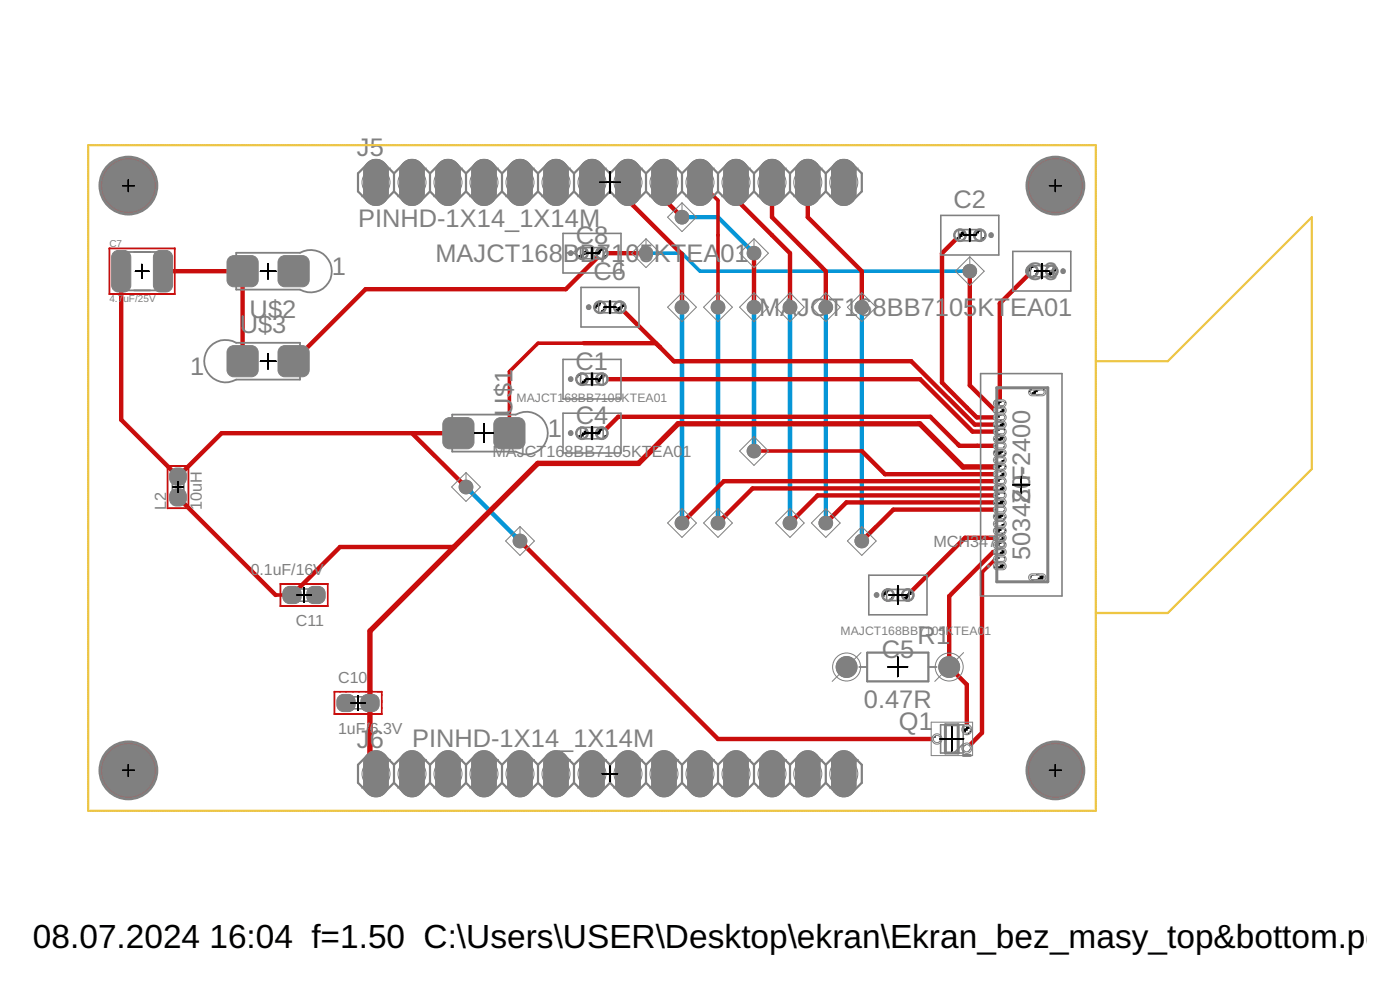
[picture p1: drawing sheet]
<svg xmlns="http://www.w3.org/2000/svg" width="148mm" height="105mm" viewBox="0 0 148 105" stroke-linecap="round" stroke-linejoin="round" font-family="sans-serif">
<defs><g id="words">
<g font-size="3.5">
<text x="3.5" y="100.3">08.07.2024</text>
<text x="22.2" y="100.3">16:04 f=1.50 C:\Users\USER\Desktop\ekran\Ekran_bez_masy_top&amp;bottom.pdf</text>
</g>
<g font-size="2.7" fill="#808080">
<text x="37.8" y="16.6">J5</text>
<text x="100.9" y="22">C2</text>
<text x="35.1" y="29.1">1</text>
<text x="37.9" y="24.1">PINHD-1X14_1X14M</text>
<text x="46.1" y="27.8">MAJCT168BB71</text>
<text x="60.9" y="25.8">C8</text>
<text x="62.8" y="29.7">C6</text>
<text x="66.2" y="27.8">05KT</text>
<text x="72.6" y="27.8">EA</text>
<text x="76.2" y="27.8">01</text>
<text x="108.5" y="29.7">C3</text>
<text x="25.4" y="35.2">U$3</text>
<text x="26.4" y="33.6">U$2</text>
<text x="80.3" y="33.5">MA</text>
<text x="84.4" y="33.5">JC</text>
<text x="87.7" y="33.5">T168BB71</text>
<text x="100.4" y="33.5">05</text>
<text x="103.4" y="33.5">KTEA01</text>
<text x="20.1" y="39.7">1</text>
<text x="60.9" y="39.2">C1</text>
<text x="54.2" y="44" transform="rotate(-90 54.2 44)">U$1</text>
<text x="58" y="46.2">1</text>
<text x="60.9" y="44.9">C4</text>
<text x="109" y="53.3" transform="rotate(-90 109 53.3)">80-2400</text>
<text x="109" y="59.3" transform="rotate(-90 109 59.3)">5034ZIF</text>
<text x="93.3" y="69.6">C</text>
<text x="95.3" y="69.6">5</text>
<text x="97.1" y="68.1">R1</text>
<text x="91.4" y="75">0.47R</text>
<text x="95.1" y="77.2">Q1</text>
<text x="37.8" y="79.2">J6</text>
<text x="43.6" y="79">PINHD-1X14_1X14M</text>
</g>
<g font-size="1.7" fill="#808080">
<text x="21.3" y="53.9" transform="rotate(-90 21.3 53.9)">10uH</text>
<text x="52.1" y="48.4">MAJCT168BB7105KTEA0</text>
<text x="72.2" y="48.4">1</text>
<text x="17.6" y="54" transform="rotate(-90 17.6 54)">L2</text>
<text x="98.8" y="57.9">MCH347</text>
<text x="105.5" y="57.9">8</text>
<text x="26.5" y="60.9">0.1uF/16V</text>
<text x="31.3" y="66.3">C11</text>
<text x="35.8" y="72.3">C10</text>
<text x="35.8" y="77.7">1uF/6.3V</text>
</g>
<g font-size="1.3" fill="#808080">
<text x="54.7" y="42.5">MAJCT168BB7105KTEA01</text>
<text x="88.9" y="67.2">MAJCT168BB7105KTEA0</text>
<text x="104.2" y="67.2">1</text>
</g>
<g font-size="1.1" fill="#808080">
<text x="11.6" y="26.2">C7</text>
<text x="11.6" y="32">4.7</text>
<text x="13.1" y="32">uF/25V</text>
</g>
</g></defs>
<g fill="none" stroke="#000" stroke-width=".11">
<path d="M13 19.6h1.2M13.6 19v1.3M63.5 19.3h2.2M64.6 18.2v2.2M111.1 19.6h1.2M111.7 19v1.3M14.3 28.7h1.4M15 28v1.4M27.6 28.7h1.6M27.6 38.2h1.6M28.4 27.9v1.6M28.4 37.4v1.6"/>
<path d="M62.1 26.8h1.1M62.7 26.2v1.2M62.7 39.5v1.2M63.9 32.5h1.3M64.6 31.9v1.2M102 24.9h1.3M102.6 24.3v1.2M109.5 28.7h1.5M110.3 27.9v1.6M18.3 51.5h1.1M18.8 51v1.1M50.2 45.8h2"/>
<path d="M51.2 44.9v1.9M62 45.8h1.3M62 40.1h1.3M62.7 45.2v1.3M107.2 51.3h1.8M108.1 50.4v1.8M31.4 63h1.5M32.2 62.2v1.5M37.1 74.4h1.6M37.9 73.6v1.5M94 70.6h2.1M94.1 63h1.9"/>
<path d="M95 62v1.9M95 69.6v2M99.5 78.2h2.5M100.7 76.9v2.6M13 81.5h1.2M13.6 80.9v1.3M63.7 81.9h1.7M64.6 81.1v1.6M111.1 81.5h1.2M111.7 80.9v1.3"/>
</g>
<g fill="#808080" stroke="#808080" stroke-width=".11">
<circle cx="89.6" cy="70.6" r="1.1"/>
<circle cx="100.5" cy="70.6" r="1.1"/>
<circle cx="13.6" cy="19.6" r="2.79"/>
<circle cx="13.6" cy="81.5" r="2.79"/>
<circle cx="111.7" cy="19.6" r="2.79"/>
<circle cx="111.7" cy="81.5" r="2.79"/>
<circle cx="79.8" cy="47.7" r=".72"/>
<circle cx="79.8" cy="32.5" r=".72"/>
<circle cx="79.8" cy="26.8" r=".72"/>
<circle cx="72.2" cy="23" r=".72"/>
<circle cx="102.6" cy="28.7" r=".72"/>
<circle cx="68.4" cy="26.8" r=".72"/>
<circle cx="76" cy="55.4" r=".72"/>
<circle cx="76" cy="32.5" r=".72"/>
<circle cx="72.2" cy="32.5" r=".72"/>
<circle cx="72.2" cy="55.4" r=".72"/>
<circle cx="55" cy="57.3" r=".72"/>
<circle cx="49.3" cy="51.5" r=".72"/>
<circle cx="87.4" cy="55.4" r=".72"/>
<circle cx="87.4" cy="32.5" r=".72"/>
<circle cx="83.6" cy="55.4" r=".72"/>
<circle cx="83.6" cy="32.5" r=".72"/>
<circle cx="91.2" cy="57.3" r=".72"/>
<circle cx="91.2" cy="32.5" r=".72"/>
</g>
<g fill="#808080" stroke="#808080" stroke-width=".11">
<path d="M38.8 79.9a1.29 1.29 0 0 1 1.4-.4 1.29 1.29 0 0 1 .9 1.1v2.6a1.3 1.3 0 0 1-1.3 1.1 1.3 1.3 0 0 1-1.3-1.1v-2.6v-.2z"/>
<path d="M42.6 79.9a1.29 1.29 0 0 1 1.4-.4 1.29 1.29 0 0 1 .9 1.1v2.6a1.3 1.3 0 0 1-1.3 1.1 1.3 1.3 0 0 1-1.3-1.1v-2.6l.1-.2z"/>
<path d="M46.4 79.9a1.29 1.29 0 0 1 1.4-.4 1.29 1.29 0 0 1 .9 1.1v2.6a1.3 1.3 0 0 1-1.3 1.1 1.3 1.3 0 0 1-1.3-1.1v-2.6l.1-.2z"/>
<path d="M50.2 79.9a1.29 1.29 0 0 1 1.4-.4 1.29 1.29 0 0 1 .9 1.1v2.6a1.3 1.3 0 0 1-1.3 1.1 1.3 1.3 0 0 1-1.3-1.1v-2.6l.1-.2z"/>
<path d="M54 79.9a1.29 1.29 0 0 1 1.4-.4 1.29 1.29 0 0 1 .9 1.1v2.6a1.3 1.3 0 0 1-1.3 1.1 1.3 1.3 0 0 1-1.3-1.1v-2.6l.1-.2z"/>
<path d="M57.8 79.9a1.29 1.29 0 0 1 1.4-.4 1.29 1.29 0 0 1 .9 1.1v2.6a1.3 1.3 0 0 1-1.3 1.1 1.3 1.3 0 0 1-1.2-1.1v-2.6v-.2z"/>
<path d="M61.7 79.9a1.29 1.29 0 0 1 1.3-.4 1.29 1.29 0 0 1 .9 1.1v2.6a1.3 1.3 0 0 1-1.2 1.1 1.3 1.3 0 0 1-1.3-1.1v-2.6v-.2z"/>
<path d="M65.5 79.9a1.29 1.29 0 0 1 1.3-.4 1.29 1.29 0 0 1 1 1.1v2.6a1.3 1.3 0 0 1-1.3 1.1 1.3 1.3 0 0 1-1.3-1.1v-2.6v-.2z"/>
<path d="M69.3 79.9a1.29 1.29 0 0 1 1.4-.4 1.29 1.29 0 0 1 .9 1.1v2.6a1.3 1.3 0 0 1-1.3 1.1 1.3 1.3 0 0 1-1.3-1.1v-2.6v-.2z"/>
<path d="M73.1 79.9a1.29 1.29 0 0 1 1.4-.4 1.29 1.29 0 0 1 .9 1.1v2.6a1.3 1.3 0 0 1-1.3 1.1 1.3 1.3 0 0 1-1.3-1.1v-2.6v-.2z"/>
<path d="M76.9 79.9a1.29 1.29 0 0 1 1.4-.4 1.29 1.29 0 0 1 .9 1.1v2.6a1.3 1.3 0 0 1-1.3 1.1 1.3 1.3 0 0 1-1.3-1.1v-2.6v-.2z"/>
<path d="M80.7 79.9a1.29 1.29 0 0 1 1.4-.4 1.29 1.29 0 0 1 .9 1.1v2.6a1.3 1.3 0 0 1-1.3 1.1 1.3 1.3 0 0 1-1.3-1.1v-2.6l.1-.2z"/>
<path d="M84.5 79.9a1.29 1.29 0 0 1 1.4-.4 1.29 1.29 0 0 1 .9 1.1v2.6a1.3 1.3 0 0 1-1.3 1.1 1.3 1.3 0 0 1-1.3-1.1v-2.6v-.2z"/>
<path d="M88.3 79.9a1.29 1.29 0 0 1 1.4-.4 1.29 1.29 0 0 1 .9 1.1v2.6a1.3 1.3 0 0 1-1.3 1.1 1.3 1.3 0 0 1-1.3-1.1v-2.6l.1-.2z"/>
<path d="M38.8 17.3a1.29 1.29 0 0 1 1.4-.4 1.29 1.29 0 0 1 .9 1.1v2.6a1.3 1.3 0 0 1-1.3 1.1 1.3 1.3 0 0 1-1.3-1.1v-2.6v-.2z"/>
<path d="M42.6 17.3a1.29 1.29 0 0 1 1.4-.4 1.29 1.29 0 0 1 .9 1.1v2.6a1.3 1.3 0 0 1-1.3 1.1 1.3 1.3 0 0 1-1.3-1.1v-2.6l.1-.2z"/>
<path d="M46.4 17.3a1.29 1.29 0 0 1 1.4-.4 1.29 1.29 0 0 1 .9 1.1v2.6a1.3 1.3 0 0 1-1.3 1.1 1.3 1.3 0 0 1-1.3-1.1v-2.6l.1-.2z"/>
<path d="M50.2 17.3a1.29 1.29 0 0 1 1.4-.4 1.29 1.29 0 0 1 .9 1.1v2.6a1.3 1.3 0 0 1-1.3 1.1 1.3 1.3 0 0 1-1.3-1.1v-2.6l.1-.2z"/>
<path d="M54 17.3a1.29 1.29 0 0 1 1.4-.4 1.29 1.29 0 0 1 .9 1.1v2.6a1.3 1.3 0 0 1-1.3 1.1 1.3 1.3 0 0 1-1.3-1.1v-2.6l.1-.2z"/>
<path d="M57.8 17.3a1.29 1.29 0 0 1 1.4-.4 1.29 1.29 0 0 1 .9 1.1v2.6a1.3 1.3 0 0 1-1.3 1.1 1.3 1.3 0 0 1-1.2-1.1v-2.6v-.2z"/>
<path d="M61.7 17.3a1.29 1.29 0 0 1 1.3-.4 1.29 1.29 0 0 1 .9 1.1v2.6a1.3 1.3 0 0 1-1.2 1.1 1.3 1.3 0 0 1-1.3-1.1v-2.6v-.2z"/>
<path d="M65.5 17.3a1.29 1.29 0 0 1 1.3-.4 1.29 1.29 0 0 1 1 1.1v2.6a1.3 1.3 0 0 1-1.3 1.1 1.3 1.3 0 0 1-1.3-1.1v-2.6v-.2z"/>
<path d="M69.3 17.3a1.29 1.29 0 0 1 1.4-.4 1.29 1.29 0 0 1 .9 1.1v2.6a1.3 1.3 0 0 1-1.3 1.1 1.3 1.3 0 0 1-1.3-1.1v-2.6v-.2z"/>
<path d="M73.1 17.3a1.29 1.29 0 0 1 1.4-.4 1.29 1.29 0 0 1 .9 1.1v2.6a1.3 1.3 0 0 1-1.3 1.1 1.3 1.3 0 0 1-1.3-1.1v-2.6v-.2z"/>
<path d="M76.9 17.3a1.29 1.29 0 0 1 1.4-.4 1.29 1.29 0 0 1 .9 1.1v2.6a1.3 1.3 0 0 1-1.3 1.1 1.3 1.3 0 0 1-1.3-1.1v-2.6v-.2z"/>
<path d="M80.7 17.3a1.29 1.29 0 0 1 1.4-.4 1.29 1.29 0 0 1 .9 1.1v2.6a1.3 1.3 0 0 1-1.3 1.1 1.3 1.3 0 0 1-1.3-1.1v-2.6l.1-.2z"/>
<path d="M84.5 17.3a1.29 1.29 0 0 1 1.4-.4 1.29 1.29 0 0 1 .9 1.1v2.6a1.3 1.3 0 0 1-1.3 1.1 1.3 1.3 0 0 1-1.3-1.1v-2.6v-.2z"/>
<path d="M88.3 17.3a1.29 1.29 0 0 1 1.4-.4 1.29 1.29 0 0 1 .9 1.1v2.6a1.3 1.3 0 0 1-1.3 1.1 1.3 1.3 0 0 1-1.3-1.1v-2.6l.1-.2z"/>
</g>
<g fill="#0696d7" stroke="#0696d7" stroke-width=".11">
<circle cx="13.6" cy="19.7" r="3"/>
<circle cx="13.6" cy="81.5" r="3"/>
<circle cx="111.7" cy="19.7" r="3"/>
<circle cx="111.7" cy="81.5" r="3"/>
</g>
<path d="M72.2 23h3.8l3.8 3.8M72.2 32.5v22.9M76 32.5v22.9M79.8 32.5v15.2M83.6 32.5v22.9M87.4 32.5v22.9M91.2 32.5v24.8M49.3 51.5l5.7 5.8" fill="none" stroke="#0696d7" stroke-width=".47"/>
<path d="M68.4 26.8h3.8l1.9 1.9h28.5" fill="none" stroke="#0696d7" stroke-width=".38"/>
<g fill="none" stroke="#0696d7" stroke-width=".11">
<path d="M9.3 15.6h.1M9.3 15.8h.1M9.3 16h.1M9.3 16.2h.1M9.3 16.4h.1M9.3 16.6h.1M9.3 16.7v.1M9.3 16.9v.1M9.3 17.1v.1M9.3 17.3v.1M9.3 17.5v.1M9.3 17.7v.1"/>
<path d="M9.3 17.9h.1M9.3 18.1h.1M9.3 18.3v.1M9.3 18.5h.1M9.3 18.7h.1M9.3 18.9h.1M9.3 19.1h.1M9.3 19.3h.1M9.3 19.5h.1M9.3 19.7h.1M9.3 19.9h.1M9.4 15.4h-.1"/>
<path d="M9.5 15.4h.1M9.7 15.4h.1M9.9 15.4h.1M10.1 15.4h.1M10.3 15.4h.1M10.5 15.4h.1M10.7 15.4h.1M10.9 15.4h.1M11.1 15.4h.1M11.3 15.4h.1M11.5 15.4h.1M11.7 15.4h.1"/>
<path d="M11.9 15.4h.1M12 15.4h.1M12.3 15.4h.1M12.4 15.4h.1M12.6 15.4h.1M12.8 15.4h.1M13 15.4h.1M13.2 15.4h.1M13.4 15.4h.1M13.6 15.4h.1M13.8 15.4h.1M14 15.4h.1"/>
<path d="M14.2 15.4h.1M14.4 15.4h.1M14.6 15.4h.1M14.8 15.4h.1M15 15.4h.1M15.2 15.4h.1M15.4 15.4h.1M15.6 15.4h.1M15.7 15.4h.1M16 15.4h.1M16.2 15.4h.1M16.3 15.4h.1"/>
<path d="M16.5 15.4h.1M16.7 15.4h.1M16.9 15.4h.1M17.1 15.4h.1M17.3 15.4h.1M17.5 15.4h.1M17.7 15.4h.1M17.9 15.4h.1M18.1 15.4h.1M18.3 15.4h.1M18.5 15.4h.1M18.7 15.4h.1"/>
<path d="M18.9 15.4h.1M19.1 15.4h.1M19.3 15.4h.1M19.5 15.4h.1M19.7 15.4h.1M19.9 15.4h.1M20 15.4h.1M20.2 15.4h.1M20.4 15.4h.1M20.6 15.4h.1M20.8 15.4h.1M21 15.4h.1"/>
<path d="M21.2 15.4h.1M21.4 15.4h.1M21.6 15.4h.1M21.8 15.4h.1M22 15.4h.1M22.2 15.4h.1M22.4 15.4h.1M22.6 15.4h.1M22.8 15.4h.1M23 15.4h.1M23.2 15.4h.1M23.3 15.4h.1"/>
<path d="M23.6 15.4h.1M23.7 15.4h.1M23.9 15.4h.1M24.1 15.4h.1M24.3 15.4h.1M24.5 15.4h.1M24.7 15.4h.1M24.9 15.4h.1M25.1 15.4h.1M25.3 15.4h.1M25.5 15.4h.1M25.7 15.4h.1"/>
<path d="M25.9 15.4h.1M26.1 15.4h.1M26.3 15.4h.1M26.5 15.4h.1M26.7 15.4h.1M26.9 15.4h.1M27.1 15.4h.1M27.3 15.4h.1M27.5 15.4h.1M27.6 15.4h.1M27.8 15.4h.1M28 15.4h.1"/>
<path d="M28.2 15.4h.1M28.4 15.4h.1M28.6 15.4h.1M28.8 15.4h.1M29 15.4h.1M29.2 15.4h.1M29.4 15.4h.1M29.6 15.4h.1M29.8 15.4h.1M30 15.4h.1M30.2 15.4h.1M30.4 15.4h.1"/>
<path d="M30.6 15.4h.1M30.8 15.4h.1M31 15.4h.1M31.2 15.4h.1M31.3 15.4h.1M31.5 15.4h.1M31.7 15.4h.1M31.9 15.4h.1M32.1 15.4h.1M32.3 15.4h.1M32.5 15.4h.1M32.7 15.4h.1"/>
<path d="M32.9 15.4h.1M33.1 15.4h.1M33.3 15.4h.1M33.5 15.4h.1M33.7 15.4h.1M33.9 15.4h.1M34.1 15.4h.1M34.3 15.4h.1M34.5 15.4h.1M34.7 15.4h.1M34.9 15.4h.1M35.1 15.4h.1"/>
<path d="M35.2 15.4h.1M35.4 15.4h.1M35.6 15.4h.1M35.8 15.4h.1M36 15.4h.1M36.2 15.4h.1M36.4 15.4h.1M36.6 15.4h.1M36.8 15.4h.1M37 15.4h.1M37.2 15.4h.1M37.4 15.4h.1"/>
<path d="M37.6 15.4h.1M37.8 15.4h.1M38 15.4h.1M38.2 15.4h.1M38.4 15.4h.1M38.6 15.4h.1M38.8 15.4h.1M38.9 15.4h.1M39.1 15.4h.1M39.3 15.4h.1M39.5 15.4h.1M39.7 15.4h.1"/>
<path d="M39.9 15.4h.1M40.1 15.4h.1M40.3 15.4h.1M40.5 15.4h.1M40.7 15.4h.1M40.9 15.4h.1M41.1 15.4h.1M41.3 15.4h.1M41.5 15.4h.1M41.7 15.4h.1M41.9 15.4h.1M42.1 15.4h.1"/>
<path d="M42.3 15.4h.1M42.5 15.4h.1M42.7 15.4h.1M42.8 15.4h.1M43 15.4h.1M43.2 15.4h.1M43.4 15.4h.1M43.6 15.4h.1M43.8 15.4h.1M44 15.4h.1M44.2 15.4h.1M44.4 15.4h.1"/>
<path d="M44.6 15.4h.1M44.8 15.4h.1M45 15.4h.1M45.2 15.4h.1M45.4 15.4h.1M45.6 15.4h.1M45.8 15.4h.1M46 15.4h.1M46.2 15.4h.1M46.4 15.4h.1M46.5 15.4h.1M46.7 15.4h.1"/>
<path d="M46.9 15.4h.1M47.1 15.4h.1M47.3 15.4h.1M47.5 15.4h.1M47.7 15.4h.1M47.9 15.4h.1M48.1 15.4h.1M48.3 15.4h.1M48.5 15.4h.1M48.7 15.4h.1M48.9 15.4h.1M49.1 15.4h.1"/>
<path d="M49.3 15.4h.1M49.5 15.4h.1M49.7 15.4h.1M49.9 15.4h.1M50.1 15.4h.1M50.2 15.4h.1M50.4 15.4h.1M50.7 15.4h.1M50.8 15.4h.1M51 15.4h.1M51.2 15.4h.1M51.4 15.4h.1"/>
<path d="M51.6 15.4h.1M51.8 15.4h.1M52 15.4h.1M52.2 15.4h.1M52.4 15.4h.1M52.6 15.4h.1M52.8 15.4h.1M53 15.4h.1M53.2 15.4h.1M53.4 15.4h.1M53.6 15.4h.1M53.8 15.4h.1"/>
<path d="M54 15.4h.1M54.1 15.4h.1M54.3 15.4h.1M54.5 15.4h.1M54.7 15.4h.1M54.9 15.4h.1M55.1 15.4h.1M55.3 15.4h.1M55.5 15.4h.1M55.7 15.4h.1M55.9 15.4h.1M56.1 15.4h.1"/>
<path d="M56.3 15.4h.1M56.5 15.4h.1M56.7 15.4h.1M56.9 15.4h.1M57.1 15.4h.1M57.3 15.4h.1M57.5 15.4h.1M57.7 15.4h.1M57.8 15.4h.1M58 15.4h.1M58.3 15.4h.1M58.4 15.4h.1"/>
<path d="M58.6 15.4h.1M58.8 15.4h.1M59 15.4h.1M59.2 15.4h.1M59.4 15.4h.1M59.6 15.4h.1M59.8 15.4h.1M60 15.4h.1M60.2 15.4h.1M60.4 15.4h.1M60.6 15.4h.1M60.8 15.4h.1"/>
<path d="M61 15.4h.1M61.2 15.4h.1M61.4 15.4h.1M61.6 15.4h.1M61.7 15.4h.1M62 15.4h.1M62.1 15.4h.1M62.3 15.4h.1M62.5 15.4h.1M62.7 15.4h.1M62.9 15.4h.1M63.1 15.4h.1"/>
<path d="M63.3 15.4h.1M63.5 15.4h.1M63.7 15.4h.1M63.9 15.4h.1M64.1 15.4h.1M64.3 15.4h.1M64.5 15.4h.1M64.7 15.4h.1M64.9 15.4h.1M65.1 15.4h.1M65.3 15.4h.1M65.4 15.4h.1"/>
<path d="M65.7 15.4h.1M65.8 15.4h.1M66 15.4h.1M66.2 15.4h.1M66.4 15.4h.1M66.6 15.4h.1M66.8 15.4h.1M67 15.4h.1M67.2 15.4h.1M67.4 15.4h.1M67.6 15.4h.1M67.8 15.4h.1"/>
<path d="M68 15.4h.1M68.2 15.4h.1M68.4 15.4h.1M68.6 15.4h.1M68.8 15.4h.1M69 15.4h.1M69.2 15.4h.1M69.3 15.4h.1M69.6 15.4h.1M69.7 15.4h.1M69.9 15.4h.1M70.1 15.4h.1"/>
<path d="M70.3 15.4h.1M70.5 15.4h.1M70.7 15.4h.1M70.9 15.4h.1M71.1 15.4h.1M71.3 15.4h.1M71.5 15.4h.1M71.7 15.4h.1M71.9 15.4h.1M72.1 15.4h.1M72.3 15.4h.1M72.5 15.4h.1"/>
<path d="M72.7 15.4h.1M72.9 15.4h.1M73 15.4h.1M73.3 15.4h.1M73.4 15.4h.1M73.6 15.4h.1M73.8 15.4h.1M74 15.4h.1M74.2 15.4h.1M74.4 15.4h.1M74.6 15.4h.1M74.8 15.4h.1"/>
<path d="M75 15.4h.1M75.2 15.4h.1M75.4 15.4h.1M75.6 15.4h.1M75.8 15.4h.1M76 15.4h.1M76.2 15.4h.1M76.4 15.4h.1M76.6 15.4h.1M76.8 15.4h.1M77 15.4h.1M77.2 15.4h.1"/>
<path d="M77.3 15.4h.1M77.5 15.4h.1M77.7 15.4h.1M77.9 15.4h.1M78.1 15.4h.1M78.3 15.4h.1M78.5 15.4h.1M78.7 15.4h.1M78.9 15.4h.1M79.1 15.4h.1M79.3 15.4h.1M79.5 15.4h.1"/>
<path d="M79.7 15.4h.1M79.9 15.4h.1M80.1 15.4h.1M80.3 15.4h.1M80.5 15.4h.1M80.7 15.4h.1M80.9 15.4h.1M81 15.4h.1M81.2 15.4h.1M81.4 15.4h.1M81.6 15.4h.1M81.8 15.4h.1"/>
<path d="M82 15.4h.1M82.2 15.4h.1M82.4 15.4h.1M82.6 15.4h.1M82.8 15.4h.1M83 15.4h.1M83.2 15.4h.1M83.4 15.4h.1M83.6 15.4h.1M83.8 15.4h.1M84 15.4h.1M84.2 15.4h.1"/>
<path d="M84.3 15.4h.1M84.6 15.4h.1M84.8 15.4h.1M84.9 15.4h.1M85.1 15.4h.1M85.3 15.4h.1M85.5 15.4h.1M85.7 15.4h.1M85.9 15.4h.1M86.1 15.4h.1M86.3 15.4h.1M86.5 15.4h.1"/>
<path d="M86.7 15.4h.1M86.9 15.4h.1M87.1 15.4h.1M87.3 15.4h.1M87.5 15.4h.1M87.7 15.4h.1M87.9 15.4h.1M88.1 15.4h.1M88.3 15.4h.1M88.5 15.4h.1M88.6 15.4h.1M88.8 15.4h.1"/>
<path d="M89 15.4h.1M89.2 15.4h.1M89.4 15.4h.1M89.6 15.4h.1M89.8 15.4h.1M90 15.4h.1M90.2 15.4h.1M90.4 15.4h.1M90.6 15.4h.1M90.8 15.4h.1M91 15.4h.1M91.2 15.4h.1"/>
<path d="M91.4 15.4h.1M91.6 15.4h.1M91.8 15.4h.1M92 15.4h.1M92.2 15.4h.1M92.4 15.4h.1M92.5 15.4h.1M92.7 15.4h.1M92.9 15.4h.1M93.1 15.4h.1M93.3 15.4h.1M93.5 15.4h.1"/>
<path d="M93.7 15.4h.1M93.9 15.4h.1M94.1 15.4h.1M94.3 15.4h.1M94.5 15.4h.1M94.7 15.4h.1M94.9 15.4h.1M95.1 15.4h.1M95.3 15.4h.1M95.5 15.4h.1M95.7 15.4h.1M95.9 15.4h.1"/>
<path d="M96.1 15.4h.1M96.2 15.4h.1M96.4 15.4h.1M96.6 15.4h.1M96.8 15.4h.1M97 15.4h.1M97.2 15.4h.1M97.4 15.4h.1M97.6 15.4h.1M97.8 15.4h.1M98 15.4h.1M98.2 15.4h.1"/>
<path d="M98.4 15.4h.1M98.6 15.4h.1M98.8 15.4h.1M99 15.4h.1M99.2 15.4h.1M99.4 15.4h.1M99.6 15.4h.1M99.8 15.4h.1M99.9 15.4h.1M100.1 15.4h.1M100.3 15.4h.1M100.5 15.4h.1"/>
<path d="M100.7 15.4h.1M100.9 15.4h.1M101.1 15.4h.1M101.3 15.4h.1M101.5 15.4h.1M101.7 15.4h.1M101.9 15.4h.1M102.1 15.4h.1M102.3 15.4h.1M102.5 15.4h.1M102.7 15.4h.1M102.9 15.4h.1"/>
<path d="M103.1 15.4h.1M103.3 15.4h.1M103.5 15.4h.1M103.7 15.4h.1M103.8 15.4h.1M104 15.4h.1M104.2 15.4h.1M104.4 15.4h.1M104.6 15.4h.1M104.8 15.4h.1M105 15.4h.1M105.2 15.4h.1"/>
<path d="M105.4 15.4h.1M105.6 15.4h.1M105.8 15.4h.1M106 15.4h.1M106.2 15.4h.1M106.4 15.4h.1M106.6 15.4h.1M106.8 15.4h.1M107 15.4h.1M107.2 15.4h.1M107.4 15.4h.1M107.5 15.4h.1"/>
<path d="M107.7 15.4h.1M107.9 15.4h.1M108.1 15.4h.1M108.3 15.4h.1M108.5 15.4h.1M108.7 15.4h.1M108.9 15.4h.1M109.1 15.4h.1M109.3 15.4h.1M109.5 15.4h.1M109.7 15.4h.1M109.9 15.4h.1"/>
<path d="M110.1 15.4h.1M110.3 15.4h.1M110.5 15.4h.1M110.7 15.4h.1M110.9 15.4h.1M111.1 15.4h.1M111.3 15.4h.1M111.4 15.4h.1M111.6 15.4h.1M111.8 15.4h.1M112 15.4h.1M112.2 15.4h.1"/>
<path d="M112.4 15.4h.1M112.6 15.4h.1M112.8 15.4h.1M113 15.4h.1M113.2 15.4h.1M113.4 15.4h.1M113.6 15.4h.1M113.8 15.4h.1M114 15.4h.1M114.2 15.4h.1M114.4 15.4h.1M114.6 15.4h.1"/>
<path d="M114.8 15.4h.1M115 15.4h.1M115.1 15.4h.1M115.3 15.4h.1M115.5 15.4h.1M115.7 15.4h.1M115.9 15.4h.1M116 15.6h.1M116 15.8h.1M116 16h.1M116 16.2h.1M116 16.4h.1"/>
<path d="M116 16.6h.1M116 16.7v.1M116 16.9v.1M116 17.1v.1M116 17.3v.1M116 17.5v.1M116 17.7v.1M116 17.9h.1M116 18.1h.1M116 18.3v.1M116 18.5h.1M116 18.7h.1"/>
<path d="M116 18.9h.1M116 19.1h.1M116 19.3h.1M116 19.5h.1M116 19.7h.1M116 19.9h.1M9.3 20.1h.1M9.3 20.3h.1M9.3 20.4v.1M9.3 20.6v.1M9.3 20.8v.1M9.3 21v.1"/>
<path d="M9.3 21.2v.1M9.3 21.4v.1M9.3 21.6v.1M9.3 21.8h.1M9.3 22v.1M9.3 22.2h.1M9.3 22.4h.1M9.3 22.6h.1M9.3 22.8h.1M9.3 23h.1M9.3 23.2h.1M9.3 23.4h.1"/>
<path d="M9.3 23.6h.1M9.3 23.8h.1M9.3 24h.1M9.3 24.2h.1M9.3 24.3v.1M9.3 24.5v.1M9.3 24.7v.1M9.3 24.9v.1M9.3 25.1v.1M9.3 25.3v.1M9.3 25.5v.1M9.3 25.7v.1"/>
<path d="M9.3 25.9v.1M9.3 26.1h.1M9.3 26.3h.1M9.3 26.5h.1M9.3 26.7h.1M9.3 26.9h.1M9.3 27.1h.1M9.3 27.3h.1M9.3 27.5h.1M9.3 27.7h.1M9.3 27.9h.1M9.3 28v.1"/>
<path d="M9.3 28.2v.1M9.3 28.4v.1M9.3 28.6v.1M9.3 28.8v.1M9.3 29v.1M9.3 29.2v.1M9.3 29.4v.1M9.3 29.6v.1M9.3 29.8h.1M9.3 30h.1M9.3 30.2h.1M9.3 30.4h.1"/>
<path d="M9.3 30.6h.1M9.3 30.8h.1M9.3 31h.1M9.3 31.2h.1M9.3 31.4h.1M9.3 31.6h.1M9.3 31.7v.1M9.3 32h.1M9.3 32.2h.1M9.3 32.3v.1M9.3 32.5v.1M9.3 32.7v.1"/>
<path d="M9.3 32.9v.1M9.3 33.1v.1M9.3 33.3v.1M9.3 33.5h.1M9.3 33.7h.1M9.3 33.9v.1M9.3 34.1h.1M9.3 34.3h.1M9.3 34.5h.1M9.3 34.7h.1M9.3 34.9h.1M9.3 35.1h.1"/>
<path d="M9.3 35.3h.1M9.3 35.5h.1M9.3 35.7h.1M9.3 35.9h.1M9.3 36v.1M9.3 36.2v.1M9.3 36.4v.1M9.3 36.6v.1M9.3 36.8v.1M9.3 37v.1M9.3 37.2v.1M9.3 37.4v.1"/>
<path d="M9.3 37.6v.1M9.3 37.8h.1M9.3 38h.1M9.3 38.2h.1M9.3 38.4h.1M9.3 38.6h.1M9.3 38.8h.1M9.3 39h.1M9.3 39.2h.1M9.3 39.4h.1M9.3 39.6h.1M9.3 39.8h.1"/>
<path d="M9.3 39.9v.1M116 20.1h.1M116 20.3h.1M116 20.4v.1M116 20.6v.1M116 20.8v.1M116 21v.1M116 21.2v.1M116 21.4v.1M116 21.6v.1M116 21.8h.1M116 22v.1"/>
<path d="M116 22.2h.1M116 22.4h.1M116 22.6h.1M116 22.8h.1M116 23h.1M116 23.2h.1M116 23.4h.1M116 23.6h.1M116 23.8h.1M116 24h.1M116 24.2h.1M116 24.3v.1"/>
<path d="M116 24.5v.1M116 24.7v.1M116 24.9v.1M116 25.1v.1M116 25.3v.1M116 25.5v.1M116 25.7v.1M116 25.9v.1M116 26.1h.1M116 26.3h.1M116 26.5h.1M116 26.7h.1"/>
<path d="M116 26.9h.1M116 27.1h.1M116 27.3h.1M116 27.5h.1M116 27.7h.1M116 27.9h.1M116 28v.1M116 28.2v.1M116 28.4v.1M116 28.6v.1M116 28.8v.1M116 29v.1"/>
<path d="M116 29.2v.1M116 29.4v.1M116 29.6v.1M116 29.8h.1M116 30h.1M116 30.2h.1M116 30.4h.1M116 30.6h.1M116 30.8h.1M116 31h.1M116 31.2h.1M116 31.4h.1"/>
<path d="M116 31.6h.1M116 31.7v.1M116 32h.1M116 32.2h.1M116 32.3v.1M116 32.5v.1M116 32.7v.1M116 32.9v.1M116 33.1v.1M116 33.3v.1M116 33.5h.1M116 33.7h.1"/>
<path d="M116 33.9v.1M116 34.1h.1M116 34.3h.1M116 34.5h.1M116 34.7h.1M116 34.9h.1M116 35.1h.1M116 35.3h.1M116 35.5h.1M116 35.7h.1M116 35.9h.1M116 36v.1"/>
<path d="M116 36.2v.1M116 36.4v.1M116 36.6v.1M116 36.8v.1M116 37v.1M116 37.2v.1M116 37.4v.1M116 37.6v.1M116 37.8h.1M116 38h.1M116 38.2h.1M116 38.4h.1"/>
<path d="M116 38.6h.1M116 38.8h.1M116 39h.1M116 39.2h.1M116 39.4h.1M116 39.6h.1M116 39.8h.1M116 39.9v.1M9.3 40.1v.1M9.3 40.3v.1M9.3 40.5v.1M9.3 40.7v.1"/>
<path d="M9.3 40.9v.1M9.3 41.1v.1M9.3 41.3v.1M9.3 41.5v.1M9.3 41.7h.1M9.3 41.9h.1M9.3 42.1h.1M9.3 42.3h.1M9.3 42.5h.1M9.3 42.7h.1M9.3 42.9h.1M9.3 43.1h.1"/>
<path d="M9.3 43.3h.1M9.3 43.5h.1M9.3 43.6v.1M9.3 43.9h.1M9.3 44v.1M9.3 44.2v.1M9.3 44.4v.1M9.3 44.6v.1M9.3 44.8v.1M9.3 45v.1M9.3 45.2v.1M9.3 45.4h.1"/>
<path d="M9.3 45.6h.1M9.3 45.8h.1M9.3 46h.1M9.3 46.2h.1M9.3 46.4h.1M9.3 46.6h.1M9.3 46.8h.1M9.3 47h.1M9.3 47.2h.1M9.3 47.3v.1M9.3 47.6h.1M9.3 47.8h.1"/>
<path d="M9.3 47.9v.1M9.3 48.1v.1M9.3 48.3v.1M9.3 48.5v.1M9.3 48.7v.1M9.3 48.9v.1M9.3 49.1h.1M9.3 49.3h.1M9.3 49.5v.1M9.3 49.7h.1M9.3 49.9h.1M9.3 50.1h.1"/>
<path d="M9.3 50.3h.1M9.3 50.5h.1M9.3 50.7h.1M9.3 50.9h.1M9.3 51.1h.1M9.3 51.3h.1M9.3 51.5h.1M9.3 51.6v.1M9.3 51.8v.1M9.3 52v.1M9.3 52.2v.1M9.3 52.4v.1"/>
<path d="M9.3 52.6v.1M9.3 52.8v.1M9.3 53v.1M9.3 53.2v.1M9.3 53.4h.1M9.3 53.6h.1M9.3 53.8h.1M9.3 54h.1M9.3 54.2h.1M9.3 54.4h.1M9.3 54.6h.1M9.3 54.8h.1"/>
<path d="M9.3 55h.1M9.3 55.2h.1M9.3 55.4h.1M9.3 55.5v.1M9.3 55.7v.1M9.3 55.9v.1M9.3 56.1v.1M9.3 56.3v.1M9.3 56.5v.1M9.3 56.7v.1M9.3 56.9v.1M9.3 57.1h.1"/>
<path d="M9.3 57.3h.1M9.3 57.5h.1M9.3 57.7h.1M9.3 57.9h.1M9.3 58.1h.1M9.3 58.3h.1M9.3 58.5h.1M9.3 58.7h.1M9.3 58.9h.1M9.3 59.1h.1M9.3 59.2v.1M9.3 59.5h.1"/>
<path d="M9.3 59.6v.1M9.3 59.8v.1M116 40.1v.1M116 40.3v.1M116 40.5v.1M116 40.7v.1M116 40.9v.1M116 41.1v.1M116 41.3v.1M116 41.5v.1M116 41.7h.1M116 41.9h.1"/>
<path d="M116 42.1h.1M116 42.3h.1M116 42.5h.1M116 42.7h.1M116 42.9h.1M116 43.1h.1M116 43.3h.1M116 43.5h.1M116 43.6v.1M116 43.9h.1M116 44v.1M116 44.2v.1"/>
<path d="M116 44.4v.1M116 44.6v.1M116 44.8v.1M116 45v.1M116 45.2v.1M116 45.4h.1M116 45.6h.1M116 45.8h.1M116 46h.1M116 46.2h.1M116 46.4h.1M116 46.6h.1"/>
<path d="M116 46.8h.1M116 47h.1M116 47.2h.1M116 47.3v.1M116 47.6h.1M116 47.8h.1M116 47.9v.1M116 48.1v.1M116 48.3v.1M116 48.5v.1M116 48.7v.1M116 48.9v.1"/>
<path d="M116 49.1h.1M116 49.3h.1M116 49.5v.1M116 49.7h.1M116 49.9h.1M116 50.1h.1M116 50.3h.1M116 50.5h.1M116 50.7h.1M116 50.9h.1M116 51.1h.1M116 51.3h.1"/>
<path d="M116 51.5h.1M116 51.6v.1M116 51.8v.1M116 52v.1M116 52.2v.1M116 52.4v.1M116 52.6v.1M116 52.8v.1M116 53v.1M116 53.2v.1M116 53.4h.1M116 53.6h.1"/>
<path d="M116 53.8h.1M116 54h.1M116 54.2h.1M116 54.4h.1M116 54.6h.1M116 54.8h.1M116 55h.1M116 55.2h.1M116 55.4h.1M116 55.5v.1M116 55.7v.1M116 55.9v.1"/>
<path d="M116 56.1v.1M116 56.3v.1M116 56.5v.1M116 56.7v.1M116 56.9v.1M116 57.1h.1M116 57.3h.1M116 57.5h.1M116 57.7h.1M116 57.9h.1M116 58.1h.1M116 58.3h.1"/>
<path d="M116 58.5h.1M116 58.7h.1M116 58.9h.1M116 59.1h.1M116 59.2v.1M116 59.5h.1M116 59.6v.1M116 59.8v.1M9.3 60v.1M9.3 60.2v.1M9.3 60.4v.1M9.3 60.6v.1"/>
<path d="M9.3 60.8v.1M9.3 61h.1M9.3 61.2h.1M9.3 61.4h.1M9.3 61.6h.1M9.3 61.8h.1M9.3 62h.1M9.3 62.2h.1M9.3 62.4h.1M9.3 62.6h.1M9.3 62.8h.1M9.3 62.9v.1"/>
<path d="M9.3 63.2h.1M9.3 63.4h.1M9.3 63.5v.1M9.3 63.7v.1M9.3 63.9v.1M9.3 64.1v.1M9.3 64.3v.1M9.3 64.5v.1M9.3 64.7h.1M9.3 64.9v.1M9.3 65.1v.1M9.3 65.3h.1"/>
<path d="M9.3 65.5h.1M9.3 65.7h.1M9.3 65.9h.1M9.3 66.1h.1M9.3 66.3h.1M9.3 66.5h.1M9.3 66.7h.1M9.3 66.9h.1M9.3 67.1h.1M9.3 67.2v.1M9.3 67.4v.1M9.3 67.6v.1"/>
<path d="M9.3 67.8v.1M9.3 68v.1M9.3 68.2v.1M9.3 68.4v.1M9.3 68.6v.1M9.3 68.8v.1M9.3 69h.1M9.3 69.2h.1M9.3 69.4h.1M9.3 69.6h.1M9.3 69.8h.1M9.3 70h.1"/>
<path d="M9.3 70.2h.1M9.3 70.4h.1M9.3 70.6h.1M9.3 70.8h.1M9.3 71h.1M9.3 71.1v.1M9.3 71.4h.1M9.3 71.5v.1M9.3 71.7v.1M9.3 71.9v.1M9.3 72.1v.1M9.3 72.3v.1"/>
<path d="M9.3 72.5v.1M9.3 72.7h.1M9.3 72.9h.1M9.3 73.1h.1M9.3 73.3h.1M9.3 73.5h.1M9.3 73.7h.1M9.3 73.9h.1M9.3 74.1h.1M9.3 74.3h.1M9.3 74.5h.1M9.3 74.7h.1"/>
<path d="M9.3 74.8v.1M9.3 75.1h.1M9.3 75.2v.1M9.3 75.4v.1M9.3 75.6v.1M9.3 75.8v.1M9.3 76v.1M9.3 76.2v.1M9.3 76.4v.1M9.3 76.6h.1M9.3 76.8v.1M9.3 77h.1"/>
<path d="M9.3 77.2h.1M9.3 77.4h.1M9.3 77.6h.1M9.3 77.8h.1M9.3 78h.1M9.3 78.2h.1M9.3 78.4h.1M9.3 78.5v.1M9.3 78.8h.1M9.3 79h.1M9.3 79.1v.1M9.3 79.3v.1"/>
<path d="M9.3 79.5v.1M9.3 79.7v.1M9.3 79.9v.1M116 60v.1M116 60.2v.1M116 60.4v.1M116 60.6v.1M116 60.8v.1M116 61h.1M116 61.2h.1M116 61.4h.1M116 61.6h.1"/>
<path d="M116 61.8h.1M116 62h.1M116 62.2h.1M116 62.4h.1M116 62.6h.1M116 62.8h.1M116 62.9v.1M116 63.2h.1M116 63.4h.1M116 63.5v.1M116 63.7v.1M116 63.9v.1"/>
<path d="M116 64.1v.1M116 64.3v.1M116 64.5v.1M116 64.7h.1M116 64.9v.1M116 65.1v.1M116 65.3h.1M116 65.5h.1M116 65.7h.1M116 65.9h.1M116 66.1h.1M116 66.3h.1"/>
<path d="M116 66.5h.1M116 66.7h.1M116 66.9h.1M116 67.1h.1M116 67.2v.1M116 67.4v.1M116 67.6v.1M116 67.8v.1M116 68v.1M116 68.2v.1M116 68.4v.1M116 68.6v.1"/>
<path d="M116 68.8v.1M116 69h.1M116 69.2h.1M116 69.4h.1M116 69.6h.1M116 69.8h.1M116 70h.1M116 70.2h.1M116 70.4h.1M116 70.6h.1M116 70.8h.1M116 71h.1"/>
<path d="M116 71.1v.1M116 71.4h.1M116 71.5v.1M116 71.7v.1M116 71.9v.1M116 72.1v.1M116 72.3v.1M116 72.5v.1M116 72.7h.1M116 72.9h.1M116 73.1h.1M116 73.3h.1"/>
<path d="M116 73.5h.1M116 73.7h.1M116 73.9h.1M116 74.1h.1M116 74.3h.1M116 74.5h.1M116 74.7h.1M116 74.8v.1M116 75.1h.1M116 75.2v.1M116 75.4v.1M116 75.6v.1"/>
<path d="M116 75.8v.1M116 76v.1M116 76.2v.1M116 76.4v.1M116 76.6h.1M116 76.8v.1M116 77h.1M116 77.2h.1M116 77.4h.1M116 77.6h.1M116 77.8h.1M116 78h.1"/>
<path d="M116 78.2h.1M116 78.4h.1M116 78.5v.1M116 78.8h.1M116 79h.1M116 79.1v.1M116 79.3v.1M116 79.5v.1M116 79.7v.1M116 79.9v.1M9.3 80.1v.1M9.3 80.3h.1"/>
<path d="M9.3 80.5v.1M9.3 80.7v.1M9.3 80.9h.1M9.3 81.1h.1M9.3 81.3h.1M9.3 81.5h.1M9.3 81.7h.1M9.3 81.9h.1M9.3 82.1h.1M9.3 82.3h.1M9.3 82.5h.1M9.3 82.7h.1"/>
<path d="M9.3 82.8v.1M9.3 83v.1M9.3 83.2v.1M9.3 83.4v.1M9.3 83.6v.1M9.3 83.8v.1M9.3 84v.1M9.3 84.2v.1M9.3 84.4v.1M9.3 84.6h.1M9.3 84.8h.1M9.3 85h.1"/>
<path d="M9.3 85.2h.1M9.3 85.4h.1M9.3 85.6h.1M9.3 85.8h.1M9.5 85.8h.1M9.7 85.8h.1M9.9 85.8h.1M10.1 85.8h.1M10.3 85.8h.1M10.5 85.8h.1M10.7 85.8h.1M10.9 85.8h.1"/>
<path d="M11.1 85.8h.1M11.3 85.8h.1M11.5 85.8h.1M11.7 85.8h.1M11.9 85.8h.1M12 85.8h.1M12.3 85.8h.1M12.4 85.8h.1M12.6 85.8h.1M12.8 85.8h.1M13 85.8h.1M13.2 85.8h.1"/>
<path d="M13.4 85.8h.1M13.6 85.8h.1M13.8 85.8h.1M14 85.8h.1M14.2 85.8h.1M14.4 85.8h.1M14.6 85.8h.1M14.8 85.8h.1M15 85.8h.1M15.2 85.8h.1M15.4 85.8h.1M15.6 85.8h.1"/>
<path d="M15.7 85.8h.1M16 85.8h.1M16.2 85.8h.1M16.3 85.8h.1M16.5 85.8h.1M16.7 85.8h.1M16.9 85.8h.1M17.1 85.8h.1M17.3 85.8h.1M17.5 85.8h.1M17.7 85.8h.1M17.9 85.8h.1"/>
<path d="M18.1 85.8h.1M18.3 85.8h.1M18.5 85.8h.1M18.7 85.8h.1M18.9 85.8h.1M19.1 85.8h.1M19.3 85.8h.1M19.5 85.8h.1M19.7 85.8h.1M19.9 85.8h.1M20 85.8h.1M20.2 85.8h.1"/>
<path d="M20.4 85.8h.1M20.6 85.8h.1M20.8 85.8h.1M21 85.8h.1M21.2 85.8h.1M21.4 85.8h.1M21.6 85.8h.1M21.8 85.8h.1M22 85.8h.1M22.2 85.8h.1M22.4 85.8h.1M22.6 85.8h.1"/>
<path d="M22.8 85.8h.1M23 85.8h.1M23.2 85.8h.1M23.3 85.8h.1M23.6 85.8h.1M23.7 85.8h.1M23.9 85.8h.1M24.1 85.8h.1M24.3 85.8h.1M24.5 85.8h.1M24.7 85.8h.1M24.9 85.8h.1"/>
<path d="M25.1 85.8h.1M25.3 85.8h.1M25.5 85.8h.1M25.7 85.8h.1M25.9 85.8h.1M26.1 85.8h.1M26.3 85.8h.1M26.5 85.8h.1M26.7 85.8h.1M26.9 85.8h.1M27.1 85.8h.1M27.3 85.8h.1"/>
<path d="M27.5 85.8h.1M27.6 85.8h.1M27.8 85.8h.1M28 85.8h.1M28.2 85.8h.1M28.4 85.8h.1M28.6 85.8h.1M28.8 85.8h.1M29 85.8h.1M29.2 85.8h.1M29.4 85.8h.1M29.6 85.8h.1"/>
<path d="M29.8 85.8h.1M30 85.8h.1M30.2 85.8h.1M30.4 85.8h.1M30.6 85.8h.1M30.8 85.8h.1M31 85.8h.1M31.2 85.8h.1M31.3 85.8h.1M31.5 85.8h.1M31.7 85.8h.1M31.9 85.8h.1"/>
<path d="M32.1 85.8h.1M32.3 85.8h.1M32.5 85.8h.1M32.7 85.8h.1M32.9 85.8h.1M33.1 85.8h.1M33.3 85.8h.1M33.5 85.8h.1M33.7 85.8h.1M33.9 85.8h.1M34.1 85.8h.1M34.3 85.8h.1"/>
<path d="M34.5 85.8h.1M34.7 85.8h.1M34.9 85.8h.1M35.1 85.8h.1M35.2 85.8h.1M35.4 85.8h.1M35.6 85.8h.1M35.8 85.8h.1M36 85.8h.1M36.2 85.8h.1M36.4 85.8h.1M36.6 85.8h.1"/>
<path d="M36.8 85.8h.1M37 85.8h.1M37.2 85.8h.1M37.4 85.8h.1M37.6 85.8h.1M37.8 85.8h.1M38 85.8h.1M38.2 85.8h.1M38.4 85.8h.1M38.6 85.8h.1M38.8 85.8h.1M38.9 85.8h.1"/>
<path d="M39.1 85.8h.1M39.3 85.8h.1M39.5 85.8h.1M39.7 85.8h.1M39.9 85.8h.1M40.1 85.8h.1M40.3 85.8h.1M40.5 85.8h.1M40.7 85.8h.1M40.9 85.8h.1M41.1 85.8h.1M41.3 85.8h.1"/>
<path d="M41.5 85.8h.1M41.7 85.8h.1M41.9 85.8h.1M42.1 85.8h.1M42.3 85.8h.1M42.5 85.8h.1M42.7 85.8h.1M42.8 85.8h.1M43 85.8h.1M43.2 85.8h.1M43.4 85.8h.1M43.6 85.8h.1"/>
<path d="M43.8 85.8h.1M44 85.8h.1M44.2 85.8h.1M44.4 85.8h.1M44.6 85.8h.1M44.8 85.8h.1M45 85.8h.1M45.2 85.8h.1M45.4 85.8h.1M45.6 85.8h.1M45.8 85.8h.1M46 85.8h.1"/>
<path d="M46.2 85.8h.1M46.4 85.8h.1M46.5 85.8h.1M46.7 85.8h.1M46.9 85.8h.1M47.1 85.8h.1M47.3 85.8h.1M47.5 85.8h.1M47.7 85.8h.1M47.9 85.8h.1M48.1 85.8h.1M48.3 85.8h.1"/>
<path d="M48.5 85.8h.1M48.7 85.8h.1M48.9 85.8h.1M49.1 85.8h.1M49.3 85.8h.1M49.5 85.8h.1M49.7 85.8h.1M49.9 85.8h.1M50.1 85.8h.1M50.2 85.8h.1M50.4 85.8h.1M50.7 85.8h.1"/>
<path d="M50.8 85.8h.1M51 85.8h.1M51.2 85.8h.1M51.4 85.8h.1M51.6 85.8h.1M51.8 85.8h.1M52 85.8h.1M52.2 85.8h.1M52.4 85.8h.1M52.6 85.8h.1M52.8 85.8h.1M53 85.8h.1"/>
<path d="M53.2 85.8h.1M53.4 85.8h.1M53.6 85.8h.1M53.8 85.8h.1M54 85.8h.1M54.1 85.8h.1M54.3 85.8h.1M54.5 85.8h.1M54.7 85.8h.1M54.9 85.8h.1M55.1 85.8h.1M55.3 85.8h.1"/>
<path d="M55.5 85.8h.1M55.7 85.8h.1M55.9 85.8h.1M56.1 85.8h.1M56.3 85.8h.1M56.5 85.8h.1M56.7 85.8h.1M56.9 85.8h.1M57.1 85.8h.1M57.3 85.8h.1M57.5 85.8h.1M57.7 85.8h.1"/>
<path d="M57.8 85.8h.1M58 85.8h.1M58.3 85.8h.1M58.4 85.8h.1M58.6 85.8h.1M58.8 85.8h.1M59 85.8h.1M59.2 85.8h.1M59.4 85.8h.1M59.6 85.8h.1M59.8 85.8h.1M60 85.8h.1"/>
<path d="M60.2 85.8h.1M60.4 85.8h.1M60.6 85.8h.1M60.8 85.8h.1M61 85.8h.1M61.2 85.8h.1M61.4 85.8h.1M61.6 85.8h.1M61.7 85.8h.1M62 85.8h.1M62.1 85.8h.1M62.3 85.8h.1"/>
<path d="M62.5 85.8h.1M62.7 85.8h.1M62.9 85.8h.1M63.1 85.8h.1M63.3 85.8h.1M63.5 85.8h.1M63.7 85.8h.1M63.9 85.8h.1M64.1 85.8h.1M64.3 85.8h.1M64.5 85.8h.1M64.7 85.8h.1"/>
<path d="M64.9 85.8h.1M65.1 85.8h.1M65.3 85.8h.1M65.4 85.8h.1M65.7 85.8h.1M65.8 85.8h.1M66 85.8h.1M66.2 85.8h.1M66.4 85.8h.1M66.6 85.8h.1M66.8 85.8h.1M67 85.8h.1"/>
<path d="M67.2 85.8h.1M67.4 85.8h.1M67.6 85.8h.1M67.8 85.8h.1M68 85.8h.1M68.2 85.8h.1M68.4 85.8h.1M68.6 85.8h.1M68.8 85.8h.1M69 85.8h.1M69.2 85.8h.1M69.3 85.8h.1"/>
<path d="M69.6 85.8h.1M69.7 85.8h.1M69.9 85.8h.1M70.1 85.8h.1M70.3 85.8h.1M70.5 85.8h.1M70.7 85.8h.1M70.9 85.8h.1M71.1 85.8h.1M71.3 85.8h.1M71.5 85.8h.1M71.7 85.8h.1"/>
<path d="M71.9 85.8h.1M72.1 85.8h.1M72.3 85.8h.1M72.5 85.8h.1M72.7 85.8h.1M72.9 85.8h.1M73 85.8h.1M73.3 85.8h.1M73.4 85.8h.1M73.6 85.8h.1M73.8 85.8h.1M74 85.8h.1"/>
<path d="M74.2 85.8h.1M74.4 85.8h.1M74.6 85.8h.1M74.8 85.8h.1M75 85.8h.1M75.2 85.8h.1M75.4 85.8h.1M75.6 85.8h.1M75.8 85.8h.1M76 85.8h.1M76.2 85.8h.1M76.4 85.8h.1"/>
<path d="M76.6 85.8h.1M76.8 85.8h.1M77 85.8h.1M77.2 85.8h.1M77.3 85.8h.1M77.5 85.8h.1M77.7 85.8h.1M77.9 85.8h.1M78.1 85.8h.1M78.3 85.8h.1M78.5 85.8h.1M78.7 85.8h.1"/>
<path d="M78.9 85.8h.1M79.1 85.8h.1M79.3 85.8h.1M79.5 85.8h.1M79.7 85.8h.1M79.9 85.8h.1M80.1 85.8h.1M80.3 85.8h.1M80.5 85.8h.1M80.7 85.8h.1M80.9 85.8h.1M81 85.8h.1"/>
<path d="M81.2 85.8h.1M81.4 85.8h.1M81.6 85.8h.1M81.8 85.8h.1M82 85.8h.1M82.2 85.8h.1M82.4 85.8h.1M82.6 85.8h.1M82.8 85.8h.1M83 85.8h.1M83.2 85.8h.1M83.4 85.8h.1"/>
<path d="M83.6 85.8h.1M83.8 85.8h.1M84 85.8h.1M84.2 85.8h.1M84.3 85.8h.1M84.6 85.8h.1M84.8 85.8h.1M84.9 85.8h.1M85.1 85.8h.1M85.3 85.8h.1M85.5 85.8h.1M85.7 85.8h.1"/>
<path d="M85.9 85.8h.1M86.1 85.8h.1M86.3 85.8h.1M86.5 85.8h.1M86.7 85.8h.1M86.9 85.8h.1M87.1 85.8h.1M87.3 85.8h.1M87.5 85.8h.1M87.7 85.8h.1M87.9 85.8h.1M88.1 85.8h.1"/>
<path d="M88.3 85.8h.1M88.5 85.8h.1M88.6 85.8h.1M88.8 85.8h.1M89 85.8h.1M89.2 85.8h.1M89.4 85.8h.1M89.6 85.8h.1M89.8 85.8h.1M90 85.8h.1M90.2 85.8h.1M90.4 85.8h.1"/>
<path d="M90.6 85.8h.1M90.8 85.8h.1M91 85.8h.1M91.2 85.8h.1M91.4 85.8h.1M91.6 85.8h.1M91.8 85.8h.1M92 85.8h.1M92.2 85.8h.1M92.4 85.8h.1M92.5 85.8h.1M92.7 85.8h.1"/>
<path d="M92.9 85.8h.1M93.1 85.8h.1M93.3 85.8h.1M93.5 85.8h.1M93.7 85.8h.1M93.9 85.8h.1M94.1 85.8h.1M94.3 85.8h.1M94.5 85.8h.1M94.7 85.8h.1M94.9 85.8h.1M95.1 85.8h.1"/>
<path d="M95.3 85.8h.1M95.5 85.8h.1M95.7 85.8h.1M95.9 85.8h.1M96.1 85.8h.1M96.2 85.8h.1M96.4 85.8h.1M96.6 85.8h.1M96.8 85.8h.1M97 85.8h.1M97.2 85.8h.1M97.4 85.8h.1"/>
<path d="M97.6 85.8h.1M97.8 85.8h.1M98 85.8h.1M98.2 85.8h.1M98.4 85.8h.1M98.6 85.8h.1M98.8 85.8h.1M99 85.8h.1M99.2 85.8h.1M99.4 85.8h.1M99.6 85.8h.1M99.8 85.8h.1"/>
<path d="M99.9 85.8h.1M100.1 85.8h.1M100.3 85.8h.1M100.5 85.8h.1M100.7 85.8h.1M100.9 85.8h.1M101.1 85.8h.1M101.3 85.8h.1M101.5 85.8h.1M101.7 85.8h.1M101.9 85.8h.1M102.1 85.8h.1"/>
<path d="M102.3 85.8h.1M102.5 85.8h.1M102.7 85.8h.1M102.9 85.8h.1M103.1 85.8h.1M103.3 85.8h.1M103.5 85.8h.1M103.7 85.8h.1M103.8 85.8h.1M104 85.8h.1M104.2 85.8h.1M104.4 85.8h.1"/>
<path d="M104.6 85.8h.1M104.8 85.8h.1M105 85.8h.1M105.2 85.8h.1M105.4 85.8h.1M105.6 85.8h.1M105.8 85.8h.1M106 85.8h.1M106.2 85.8h.1M106.4 85.8h.1M106.6 85.8h.1M106.8 85.8h.1"/>
<path d="M107 85.8h.1M107.2 85.8h.1M107.4 85.8h.1M107.5 85.8h.1M107.7 85.8h.1M107.9 85.8h.1M108.1 85.8h.1M108.3 85.8h.1M108.5 85.8h.1M108.7 85.8h.1M108.9 85.8h.1M109.1 85.8h.1"/>
<path d="M109.3 85.8h.1M109.5 85.8h.1M109.7 85.8h.1M109.9 85.8h.1M110.1 85.8h.1M110.3 85.8h.1M110.5 85.8h.1M110.7 85.8h.1M110.9 85.8h.1M111.1 85.8h.1M111.3 85.8h.1M111.4 85.8h.1"/>
<path d="M111.6 85.8h.1M111.8 85.8h.1M112 85.8h.1M112.2 85.8h.1M112.4 85.8h.1M112.6 85.8h.1M112.8 85.8h.1M113 85.8h.1M113.2 85.8h.1M113.4 85.8h.1M113.6 85.8h.1M113.8 85.8h.1"/>
<path d="M114 85.8h.1M114.2 85.8h.1M114.4 85.8h.1M114.6 85.8h.1M114.8 85.8h.1M115 85.8h.1M115.1 85.8h.1M115.3 85.8h.1M115.5 85.8h.1M115.7 85.8h.1M116 85.8h-.1M116 80.1v.1"/>
<path d="M116 80.3h.1M116 80.5v.1M116 80.7v.1M116 80.9h.1M116 81.1h.1M116 81.3h.1M116 81.5h.1M116 81.7h.1M116 81.9h.1M116 82.1h.1M116 82.3h.1M116 82.5h.1"/>
<path d="M116 82.7h.1M116 82.8v.1M116 83v.1M116 83.2v.1M116 83.4v.1M116 83.6v.1M116 83.8v.1M116 84v.1M116 84.2v.1M116 84.4v.1M116 84.6h.1M116 84.8h.1"/>
<path d="M116 85h.1M116 85.2h.1M116 85.4h.1M116 85.6h.1"/>
</g>
<circle cx="89.6" cy="70.6" r=".95" fill="#0dab76" stroke="#0dab76" stroke-width=".11"/>
<circle cx="89.6" cy="70.6" r=".49" fill="#fff" stroke="#000" stroke-width=".11"/>
<circle cx="100.5" cy="70.6" r=".95" fill="#0dab76" stroke="#0dab76" stroke-width=".11"/>
<circle cx="100.5" cy="70.6" r=".49" fill="#fff" stroke="#000" stroke-width=".11"/>
<g fill="none" stroke="#000" stroke-width=".11">
<path d="M13 19.6h1.2M13.6 19v1.3M14.3 28.7h1.4M15 28v1.4M27.6 38.2h1.6M28.4 37.4v1.6M62.7 39.5v1.2M63.9 32.5h1.3M64.6 31.9v1.2M102 24.9h1.3M102.6 24.3v1.2M109.5 28.7h1.5"/>
<path d="M110.3 27.9v1.6M50.2 45.8h2M51.2 44.9v1.9M62 45.8h1.3M62 40.1h1.3M62.7 45.2v1.3M107.2 51.3h1.8M108.1 50.4v1.8M94.1 63h1.9M95 62v1.9"/>
</g>
<circle cx="13.6" cy="19.6" r="2.65" fill="#0dab76" stroke="#0dab76" stroke-width=".11"/>
<circle cx="13.6" cy="19.6" r="1.88" fill="#fff" stroke="#000" stroke-width=".11"/>
<path d="M13 81.5h1.2M13.6 80.9v1.3" fill="none" stroke="#000" stroke-width=".11"/>
<circle cx="13.6" cy="81.5" r="2.65" fill="#0dab76" stroke="#0dab76" stroke-width=".11"/>
<circle cx="13.6" cy="81.5" r="1.88" fill="#fff" stroke="#000" stroke-width=".11"/>
<path d="M111.1 19.6h1.2M111.7 19v1.3" fill="none" stroke="#000" stroke-width=".11"/>
<circle cx="111.7" cy="19.6" r="2.65" fill="#0dab76" stroke="#0dab76" stroke-width=".11"/>
<circle cx="111.7" cy="19.6" r="1.88" fill="#fff" stroke="#000" stroke-width=".11"/>
<path d="M111.1 81.5h1.2M111.7 80.9v1.3" fill="none" stroke="#000" stroke-width=".11"/>
<circle cx="111.7" cy="81.5" r="2.65" fill="#0dab76" stroke="#0dab76" stroke-width=".11"/>
<circle cx="111.7" cy="81.5" r="1.88" fill="#fff" stroke="#000" stroke-width=".11"/>
<path d="M63.7 81.9h1.7M64.6 81.1v1.6" fill="none" stroke="#000" stroke-width=".11"/>
<path d="M39.8 80.8v2.2" fill="none" stroke="#0dab76" stroke-width="2.3"/>
<circle cx="39.8" cy="81.9" r=".76" fill="#fff" stroke="#000" stroke-width=".11"/>
<path d="M43.6 80.8v2.2" fill="none" stroke="#0dab76" stroke-width="2.3"/>
<circle cx="43.6" cy="81.9" r=".76" fill="#fff" stroke="#000" stroke-width=".11"/>
<path d="M47.4 80.8v2.2" fill="none" stroke="#0dab76" stroke-width="2.3"/>
<circle cx="47.4" cy="81.9" r=".76" fill="#fff" stroke="#000" stroke-width=".11"/>
<path d="M51.2 80.8v2.2" fill="none" stroke="#0dab76" stroke-width="2.3"/>
<circle cx="51.2" cy="81.9" r=".76" fill="#fff" stroke="#000" stroke-width=".11"/>
<path d="M55 80.8v2.2" fill="none" stroke="#0dab76" stroke-width="2.3"/>
<circle cx="55" cy="81.9" r=".76" fill="#fff" stroke="#000" stroke-width=".11"/>
<path d="M58.8 80.8v2.2" fill="none" stroke="#0dab76" stroke-width="2.3"/>
<circle cx="58.8" cy="81.9" r=".76" fill="#fff" stroke="#000" stroke-width=".11"/>
<path d="M62.7 80.8v2.2" fill="none" stroke="#0dab76" stroke-width="2.3"/>
<circle cx="62.7" cy="81.9" r=".76" fill="#fff" stroke="#000" stroke-width=".11"/>
<path d="M66.5 80.8v2.2" fill="none" stroke="#0dab76" stroke-width="2.3"/>
<circle cx="66.5" cy="81.9" r=".76" fill="#fff" stroke="#000" stroke-width=".11"/>
<path d="M70.3 80.8v2.2" fill="none" stroke="#0dab76" stroke-width="2.3"/>
<circle cx="70.3" cy="81.9" r=".76" fill="#fff" stroke="#000" stroke-width=".11"/>
<path d="M74.1 80.8v2.2" fill="none" stroke="#0dab76" stroke-width="2.3"/>
<circle cx="74.1" cy="81.9" r=".76" fill="#fff" stroke="#000" stroke-width=".11"/>
<path d="M77.9 80.8v2.2" fill="none" stroke="#0dab76" stroke-width="2.3"/>
<circle cx="77.9" cy="81.9" r=".76" fill="#fff" stroke="#000" stroke-width=".11"/>
<path d="M81.7 80.8v2.2" fill="none" stroke="#0dab76" stroke-width="2.3"/>
<circle cx="81.7" cy="81.9" r=".76" fill="#fff" stroke="#000" stroke-width=".11"/>
<path d="M85.5 80.8v2.2" fill="none" stroke="#0dab76" stroke-width="2.3"/>
<circle cx="85.5" cy="81.9" r=".76" fill="#fff" stroke="#000" stroke-width=".11"/>
<path d="M89.3 80.8v2.2" fill="none" stroke="#0dab76" stroke-width="2.3"/>
<circle cx="89.3" cy="81.9" r=".76" fill="#fff" stroke="#000" stroke-width=".11"/>
<path d="M63.5 19.3h2.2M64.6 18.2v2.2" fill="none" stroke="#000" stroke-width=".11"/>
<path d="M39.8 18.2v2.2" fill="none" stroke="#0dab76" stroke-width="2.3"/>
<circle cx="39.8" cy="19.3" r=".76" fill="#fff" stroke="#000" stroke-width=".11"/>
<path d="M43.6 18.2v2.2" fill="none" stroke="#0dab76" stroke-width="2.3"/>
<circle cx="43.6" cy="19.3" r=".76" fill="#fff" stroke="#000" stroke-width=".11"/>
<path d="M47.4 18.2v2.2" fill="none" stroke="#0dab76" stroke-width="2.3"/>
<circle cx="47.4" cy="19.3" r=".76" fill="#fff" stroke="#000" stroke-width=".11"/>
<path d="M51.2 18.2v2.2" fill="none" stroke="#0dab76" stroke-width="2.3"/>
<circle cx="51.2" cy="19.3" r=".76" fill="#fff" stroke="#000" stroke-width=".11"/>
<path d="M55 18.2v2.2" fill="none" stroke="#0dab76" stroke-width="2.3"/>
<circle cx="55" cy="19.3" r=".76" fill="#fff" stroke="#000" stroke-width=".11"/>
<path d="M58.8 18.2v2.2" fill="none" stroke="#0dab76" stroke-width="2.3"/>
<circle cx="58.8" cy="19.3" r=".76" fill="#fff" stroke="#000" stroke-width=".11"/>
<path d="M62.7 18.2v2.2" fill="none" stroke="#0dab76" stroke-width="2.3"/>
<circle cx="62.7" cy="19.3" r=".76" fill="#fff" stroke="#000" stroke-width=".11"/>
<path d="M66.5 18.2v2.2" fill="none" stroke="#0dab76" stroke-width="2.3"/>
<circle cx="66.5" cy="19.3" r=".76" fill="#fff" stroke="#000" stroke-width=".11"/>
<path d="M70.3 18.2v2.2" fill="none" stroke="#0dab76" stroke-width="2.3"/>
<circle cx="70.3" cy="19.3" r=".76" fill="#fff" stroke="#000" stroke-width=".11"/>
<path d="M74.1 18.2v2.2" fill="none" stroke="#0dab76" stroke-width="2.3"/>
<circle cx="74.1" cy="19.3" r=".76" fill="#fff" stroke="#000" stroke-width=".11"/>
<path d="M77.9 18.2v2.2" fill="none" stroke="#0dab76" stroke-width="2.3"/>
<circle cx="77.9" cy="19.3" r=".76" fill="#fff" stroke="#000" stroke-width=".11"/>
<path d="M81.7 18.2v2.2" fill="none" stroke="#0dab76" stroke-width="2.3"/>
<circle cx="81.7" cy="19.3" r=".76" fill="#fff" stroke="#000" stroke-width=".11"/>
<path d="M85.5 18.2v2.2" fill="none" stroke="#0dab76" stroke-width="2.3"/>
<circle cx="85.5" cy="19.3" r=".76" fill="#fff" stroke="#000" stroke-width=".11"/>
<path d="M89.3 18.2v2.2" fill="none" stroke="#0dab76" stroke-width="2.3"/>
<circle cx="89.3" cy="19.3" r=".76" fill="#fff" stroke="#000" stroke-width=".11"/>
<path d="M27.6 28.7h1.6M28.4 27.9v1.6M62.1 26.8h1.1M62.7 26.2v1.2M18.3 51.5h1.1M18.8 51v1.1M31.4 63h1.5M32.2 62.2v1.5M37.1 74.4h1.6M37.9 73.6v1.5" fill="none" stroke="#000" stroke-width=".11"/>
<circle cx="79.8" cy="47.7" r=".57" fill="#0dab76" stroke="#0dab76" stroke-width=".11"/>
<circle cx="79.8" cy="47.7" r=".25" fill="#fff" stroke="#000" stroke-width=".11"/>
<circle cx="79.8" cy="32.5" r=".57" fill="#0dab76" stroke="#0dab76" stroke-width=".11"/>
<circle cx="79.8" cy="32.5" r=".25" fill="#fff" stroke="#000" stroke-width=".11"/>
<circle cx="79.8" cy="26.8" r=".57" fill="#0dab76" stroke="#0dab76" stroke-width=".11"/>
<circle cx="79.8" cy="26.8" r=".25" fill="#fff" stroke="#000" stroke-width=".11"/>
<circle cx="72.2" cy="23" r=".57" fill="#0dab76" stroke="#0dab76" stroke-width=".11"/>
<circle cx="72.2" cy="23" r=".25" fill="#fff" stroke="#000" stroke-width=".11"/>
<circle cx="102.6" cy="28.7" r=".57" fill="#0dab76" stroke="#0dab76" stroke-width=".11"/>
<circle cx="102.6" cy="28.7" r=".25" fill="#fff" stroke="#000" stroke-width=".11"/>
<circle cx="68.4" cy="26.8" r=".57" fill="#0dab76" stroke="#0dab76" stroke-width=".11"/>
<circle cx="68.4" cy="26.8" r=".25" fill="#fff" stroke="#000" stroke-width=".11"/>
<circle cx="76" cy="55.4" r=".57" fill="#0dab76" stroke="#0dab76" stroke-width=".11"/>
<circle cx="76" cy="55.4" r=".25" fill="#fff" stroke="#000" stroke-width=".11"/>
<circle cx="76" cy="32.5" r=".57" fill="#0dab76" stroke="#0dab76" stroke-width=".11"/>
<circle cx="76" cy="32.5" r=".25" fill="#fff" stroke="#000" stroke-width=".11"/>
<circle cx="72.2" cy="32.5" r=".57" fill="#0dab76" stroke="#0dab76" stroke-width=".11"/>
<circle cx="72.2" cy="32.5" r=".25" fill="#fff" stroke="#000" stroke-width=".11"/>
<circle cx="72.2" cy="55.4" r=".57" fill="#0dab76" stroke="#0dab76" stroke-width=".11"/>
<circle cx="72.2" cy="55.4" r=".25" fill="#fff" stroke="#000" stroke-width=".11"/>
<circle cx="55" cy="57.3" r=".57" fill="#0dab76" stroke="#0dab76" stroke-width=".11"/>
<circle cx="55" cy="57.3" r=".25" fill="#fff" stroke="#000" stroke-width=".11"/>
<circle cx="49.3" cy="51.5" r=".57" fill="#0dab76" stroke="#0dab76" stroke-width=".11"/>
<circle cx="49.3" cy="51.5" r=".25" fill="#fff" stroke="#000" stroke-width=".11"/>
<circle cx="87.4" cy="55.4" r=".57" fill="#0dab76" stroke="#0dab76" stroke-width=".11"/>
<circle cx="87.4" cy="55.4" r=".25" fill="#fff" stroke="#000" stroke-width=".11"/>
<circle cx="87.4" cy="32.5" r=".57" fill="#0dab76" stroke="#0dab76" stroke-width=".11"/>
<circle cx="87.4" cy="32.5" r=".25" fill="#fff" stroke="#000" stroke-width=".11"/>
<circle cx="83.6" cy="55.4" r=".57" fill="#0dab76" stroke="#0dab76" stroke-width=".11"/>
<circle cx="83.6" cy="55.4" r=".25" fill="#fff" stroke="#000" stroke-width=".11"/>
<circle cx="83.6" cy="32.5" r=".57" fill="#0dab76" stroke="#0dab76" stroke-width=".11"/>
<circle cx="83.6" cy="32.5" r=".25" fill="#fff" stroke="#000" stroke-width=".11"/>
<circle cx="91.2" cy="57.3" r=".57" fill="#0dab76" stroke="#0dab76" stroke-width=".11"/>
<circle cx="91.2" cy="57.3" r=".25" fill="#fff" stroke="#000" stroke-width=".11"/>
<circle cx="91.2" cy="32.5" r=".57" fill="#0dab76" stroke="#0dab76" stroke-width=".11"/>
<circle cx="91.2" cy="32.5" r=".25" fill="#fff" stroke="#000" stroke-width=".11"/>
<g fill="none" stroke="#000" stroke-width=".11">
<path d="M13 19.6h1.2M13.6 19v1.3M63.5 19.3h2.2M64.6 18.2v2.2M111.1 19.6h1.2M111.7 19v1.3M14.3 28.7h1.4M15 28v1.4M27.6 28.7h1.6M27.6 38.2h1.6M28.4 27.9v1.6M28.4 37.4v1.6"/>
<path d="M62.1 26.8h1.1M62.7 26.2v1.2M62.7 39.5v1.2M63.9 32.5h1.3M64.6 31.9v1.2M102 24.9h1.3M102.6 24.3v1.2M109.5 28.7h1.5M110.3 27.9v1.6M18.3 51.5h1.1M18.8 51v1.1M50.2 45.8h2"/>
<path d="M51.2 44.9v1.9M62 45.8h1.3M62 40.1h1.3M62.7 45.2v1.3M107.2 51.3h1.8M108.1 50.4v1.8M31.4 63h1.5M32.2 62.2v1.5M37.1 74.4h1.6M37.9 73.6v1.5M94 70.6h2.1M94.1 63h1.9"/>
<path d="M95 62v1.9M95 69.6v2M99.5 78.2h2.5M100.7 76.9v2.6M13 81.5h1.2M13.6 80.9v1.3M63.7 81.9h1.7M64.6 81.1v1.6M111.1 81.5h1.2M111.7 80.9v1.3"/>
</g>
<g fill="#c90d0c" stroke="#c90d0c" stroke-width=".11">
<path d="M105.3 59.8l.8-.1 .2 .1v.1v.2l-.2 .1h-.6l-.2-.1v-.2z" fill-rule="evenodd"/>
<path d="M105.3 59l.8-.1 .2 .1v.2v.1l-.2 .1h-.6l-.2-.1v-.1z" fill-rule="evenodd"/>
<path d="M105.3 58.3l.8-.1 .2 .1v.1v.2l-.2 .1h-.6l-.2-.1v-.2z" fill-rule="evenodd"/>
<path d="M105.3 57.5l.8-.1 .2 .1v.2v.1l-.2 .1h-.6l-.2-.1v-.1z" fill-rule="evenodd"/>
<path d="M105.3 56.8l.8-.1 .2 .1v.1v.2h-.2h-.6h-.2v-.2z" fill-rule="evenodd"/>
<path d="M105.3 56l.8-.1 .2 .1v.2v.1l-.2 .1h-.6l-.2-.1v-.1z" fill-rule="evenodd"/>
<path d="M105.3 55.3l.8-.1 .2 .1v.1v.2l-.2 .1h-.6l-.2-.1v-.2z" fill-rule="evenodd"/>
<path d="M105.3 54.5l.8-.1 .2 .1v.2v.1l-.2 .1h-.6l-.2-.1v-.1z" fill-rule="evenodd"/>
<path d="M105.3 53.8l.8-.1 .2 .1v.1v.2l-.2 .1h-.6l-.2-.1v-.2z" fill-rule="evenodd"/>
<path d="M105.3 53l.8-.1 .2 .1v.2v.1l-.2 .1h-.6l-.2-.1v-.1z" fill-rule="evenodd"/>
<path d="M105.3 52.3l.8-.1 .2 .1v.1v.2l-.2 .1h-.6l-.2-.1v-.2z" fill-rule="evenodd"/>
<path d="M105.3 51.5h.8h.2v.2v.2h-.2h-.6h-.2v-.2z" fill-rule="evenodd"/>
<path d="M105.3 50.8l.8-.1 .2 .1v.1v.2l-.2 .1h-.6l-.2-.1v-.2z" fill-rule="evenodd"/>
<path d="M105.3 50h.8h.2v.2v.2h-.2h-.6h-.2v-.2z" fill-rule="evenodd"/>
<path d="M105.3 49.3l.8-.1 .2 .1v.1v.2l-.2 .1h-.6l-.2-.1v-.2z" fill-rule="evenodd"/>
<path d="M105.3 48.5h.8h.2v.2v.1l-.2 .1h-.6l-.2-.1v-.1z" fill-rule="evenodd"/>
<path d="M105.3 47.8l.8-.1 .2 .1v.1v.2l-.2 .1h-.6l-.2-.1v-.2z" fill-rule="evenodd"/>
<path d="M105.3 47l.8-.1 .2 .1v.2v.1l-.2 .1h-.6l-.2-.1v-.1z" fill-rule="evenodd"/>
<path d="M105.3 46.3l.8-.1 .2 .1v.1v.2l-.2 .1h-.6l-.2-.1v-.2z" fill-rule="evenodd"/>
<path d="M105.3 45.5l.8-.1 .2 .1v.2v.1l-.2 .1h-.6l-.2-.1v-.1z" fill-rule="evenodd"/>
<path d="M105.3 44.8l.8-.1 .2 .1v.1v.2l-.2 .1h-.6l-.2-.1v-.2z" fill-rule="evenodd"/>
<path d="M105.3 44l.8-.1 .2 .1v.2v.1l-.2 .1h-.6l-.2-.1v-.1z" fill-rule="evenodd"/>
<path d="M105.3 43.3l.8-.1 .2 .1v.1v.2l-.2 .1h-.6l-.2-.1v-.2z" fill-rule="evenodd"/>
<path d="M105.3 42.5h.8h.2v.2v.2h-.2h-.6h-.2v-.2z" fill-rule="evenodd"/>
<path d="M109.1 60.9h1.2h.1l.1 .2-.1 .2h-.1h-1h-.2l-.1-.2z" fill-rule="evenodd"/>
<path d="M109.1 41.3h1.2h.1l.1 .2-.1 .2h-.1h-1h-.2l-.1-.2z" fill-rule="evenodd"/>
<path d="M52.7 44.4l.3-.1h1.8l.3 .1 .2 .2 .1 .3v1.9l-.1 .3-.2 .2h-.3h-1.8h-.3l-.2-.2-.1-.3v-1.9l.1-.3z" fill-rule="evenodd"/>
<path d="M47.3 44.4l.3-.1h1.8l.3 .1 .2 .2 .1 .3v1.9l-.1 .3-.2 .2h-.3h-1.8h-.3l-.2-.2-.1-.3v-1.9l.1-.3z" fill-rule="evenodd"/>
<path d="M12 27a1.13 1.13 0 0 1 1.6 0l.1 .2v3l-.1 .3a1.13 1.13 0 0 1-1.6 0v-.3v-3z" fill-rule="evenodd"/>
<path d="M16.5 27a1.13 1.13 0 0 1 1.5 0l.1 .2v3l-.1 .3a1.13 1.13 0 0 1-1.5 0l-.1-.3v-3z" fill-rule="evenodd"/>
<path d="M24.5 36.8l.2-.1h1.9l.3 .1 .2 .2 .1 .3v1.9l-.1 .2-.2 .3h-.3h-1.9h-.2l-.2-.3-.1-.2v-1.9l.1-.3z" fill-rule="evenodd"/>
<path d="M29.9 36.8l.2-.1h1.9l.3 .1 .2 .2 .1 .3v1.9l-.1 .2-.2 .3h-.3h-1.9h-.2l-.3-.3v-.2v-1.9v-.3z" fill-rule="evenodd"/>
<path d="M32.7 62.5a1.06 1.06 0 0 1 1.5 0 .82 .82 0 0 1-.5 1.2h-.5a.75 .75 0 0 1-.5-1.2z" fill-rule="evenodd"/>
<path d="M30.2 62.5a1.06 1.06 0 0 1 1.5 0 .82 .82 0 0 1-.5 1.2h-.6a.75 .75 0 0 1-.4-1.2z" fill-rule="evenodd"/>
<path d="M35.9 73.9a1.06 1.06 0 0 1 1.5 0 .82 .82 0 0 1-.5 1.2h-.5a.75 .75 0 0 1-.5-1.2z" fill-rule="evenodd"/>
<path d="M38.4 73.9a1.06 1.06 0 0 1 1.5 0 .82 .82 0 0 1-.5 1.2h-.5a.75 .75 0 0 1-.5-1.2z" fill-rule="evenodd"/>
<path d="M18.2 52.2a.77 .77 0 0 1 1.1-.1 .77 .77 0 0 1 0 1.1 .77 .77 0 0 1-1.1-.1l-.1-.3z" fill-rule="evenodd"/>
<path d="M18.2 50a.77 .77 0 0 1 1.1-.1 .77 .77 0 0 1 0 1.1 .77 .77 0 0 1-1.1-.1l-.1-.3z" fill-rule="evenodd"/>
<path d="M29.9 27.3l.2-.1h1.9l.3 .1 .2 .2 .1 .3v1.8l-.1 .3-.2 .2-.3 .1h-1.9l-.2-.1-.3-.2v-.3v-1.8v-.3z" fill-rule="evenodd"/>
<path d="M24.5 27.3l.2-.1h1.9l.3 .1 .2 .2 .1 .3v1.8l-.1 .3-.2 .2-.3 .1h-1.9l-.2-.1-.2-.2-.1-.3v-1.8l.1-.3z" fill-rule="evenodd"/>
<circle cx="102.3" cy="79.2" r=".38"/>
<circle cx="102.3" cy="77.2" r=".38"/>
<circle cx="99.2" cy="78.2" r=".38"/>
<circle cx="61.6" cy="45.8" r=".53"/>
<circle cx="63.7" cy="45.8" r=".53"/>
<circle cx="61.6" cy="40.1" r=".53"/>
<circle cx="63.7" cy="40.1" r=".53"/>
<circle cx="103.7" cy="24.9" r=".53"/>
<circle cx="101.6" cy="24.9" r=".53"/>
<circle cx="111.3" cy="28.7" r=".53"/>
<circle cx="109.2" cy="28.7" r=".53"/>
<circle cx="94" cy="63" r=".53"/>
<circle cx="96.1" cy="63" r=".53"/>
<circle cx="63.5" cy="32.5" r=".53"/>
<circle cx="65.6" cy="32.5" r=".53"/>
<circle cx="61.6" cy="26.8" r=".53"/>
<circle cx="63.7" cy="26.8" r=".53"/>
</g>
<g fill="none" stroke="#c90d0c" stroke-width=".47">
<path d="M66.5 19.3v1.9l5.7 5.7v5.6M70.3 19.3v1.8l1.9 1.9M77.9 19.3v1.8l5.7 5.7v5.7M81.7 19.3v3.7l5.7 5.7v3.8M85.5 19.3v3.7l5.7 5.7v3.8M12.8 28.7v15.7l6 6 4.7-4.6h25M17.3 28.7h8.4v9.5M61.8 36.3h7.6l.4 .4M65.6 32.5l4.2 4.2M68.4 26.8h-4.7l-3.8 3.8h-21.2l-7.6 7.6M69.8 36.7l1.5 1.5h25.1l6.8 6.7h2.6M79.8 26.8v5.7"/>
<path d="M101.6 24.9l-1.9 1.9v13.7l3.7 3.7h2.4M102.6 28.7v12.1l2.7 2.6h.5M109.2 28.7l-3.4 3.4v10.6M18.8 52.6l10.4 10.4M43.6 45.8l5.7 5.7M48 57.9h-12l-5.1 5.1M55 57.3l21 20.9h23.2M63.7 40.1h33.7l5.5 5.6h2.9M63.7 45.8l1.7-1.7h33.1l3 3.1h4.3M91.2 47.7l2.5 2.5h12.1M105.2 58.4h-.1l-4.6 4.7v7.5l1.8 1.9v4.7M105.8 56.9h-3.7l-6 6.1"/>
<path d="M105.8 51.7h-26.1l-3.7 3.7M105.8 50.9h-29.2l-4.4 4.5M105.8 53.2h-16.2l-2.2 2.2M105.8 52.4h-19.3l-2.9 3M105.8 53.9h-11.2l-3.4 3.4M103.9 60.6v17l-1.6 1.6"/>
</g>
<path d="M74.1 19.3l1.9 1.9v11.3M61.8 36.3h-4.9l-3 3v6.5M79.8 47.7h11.4M105.2 58.4h.6M105.8 59.2l-.1 .1h-.5l-1.3 1.3M105.8 48.7v.7M29.2 63h1.7" fill="none" stroke="#c90d0c" stroke-width=".38"/>
<path d="M105.8 49.4h-3.9l-4.6-4.5h-25.5l-4.2 4.1h-10.7l-17.7 17.8v14.5l.6 .6" fill="none" stroke="#c90d0c" stroke-width=".57"/>
<g fill="none" stroke="#c90d0c" stroke-width=".11">
<path d="M9.3 15.6h.1M9.3 15.8h.1M9.3 16h.1M9.3 16.2h.1M9.3 16.4h.1M9.3 16.6h.1M9.3 16.7v.1M9.3 16.9v.1M9.3 17.1v.1M9.3 17.3v.1M9.3 17.5v.1M9.3 17.7v.1"/>
<path d="M9.3 17.9h.1M9.3 18.1h.1M9.3 18.3v.1M9.3 18.5h.1M9.3 18.7h.1M9.3 18.9h.1M9.3 19.1h.1M9.3 19.3h.1M9.3 19.5h.1M9.3 19.7h.1M9.3 19.9h.1M9.4 15.4h-.1"/>
<path d="M9.5 15.4h.1M9.7 15.4h.1M9.9 15.4h.1M10.1 15.4h.1M10.3 15.4h.1M10.5 15.4h.1M10.7 15.4h.1M10.9 15.4h.1M11.1 15.4h.1M11.3 15.4h.1M11.5 15.4h.1M11.7 15.4h.1"/>
<path d="M11.9 15.4h.1M12 15.4h.1M12.3 15.4h.1M12.4 15.4h.1M12.6 15.4h.1M12.8 15.4h.1M13 15.4h.1M13.2 15.4h.1M13.4 15.4h.1M13.6 15.4h.1M13.8 15.4h.1M14 15.4h.1"/>
<path d="M14.2 15.4h.1M14.4 15.4h.1M14.6 15.4h.1M14.8 15.4h.1M15 15.4h.1M15.2 15.4h.1M15.4 15.4h.1M15.6 15.4h.1M15.7 15.4h.1M16 15.4h.1M16.2 15.4h.1M16.3 15.4h.1"/>
<path d="M16.5 15.4h.1M16.7 15.4h.1M16.9 15.4h.1M17.1 15.4h.1M17.3 15.4h.1M17.5 15.4h.1M17.7 15.4h.1M17.9 15.4h.1M18.1 15.4h.1M18.3 15.4h.1M18.5 15.4h.1M18.7 15.4h.1"/>
<path d="M18.9 15.4h.1M19.1 15.4h.1M19.3 15.4h.1M19.5 15.4h.1M19.7 15.4h.1M19.9 15.4h.1M20 15.4h.1M20.2 15.4h.1M20.4 15.4h.1M20.6 15.4h.1M20.8 15.4h.1M21 15.4h.1"/>
<path d="M21.2 15.4h.1M21.4 15.4h.1M21.6 15.4h.1M21.8 15.4h.1M22 15.4h.1M22.2 15.4h.1M22.4 15.4h.1M22.6 15.4h.1M22.8 15.4h.1M23 15.4h.1M23.2 15.4h.1M23.3 15.4h.1"/>
<path d="M23.6 15.4h.1M23.7 15.4h.1M23.9 15.4h.1M24.1 15.4h.1M24.3 15.4h.1M24.5 15.4h.1M24.7 15.4h.1M24.9 15.4h.1M25.1 15.4h.1M25.3 15.4h.1M25.5 15.4h.1M25.7 15.4h.1"/>
<path d="M25.9 15.4h.1M26.1 15.4h.1M26.3 15.4h.1M26.5 15.4h.1M26.7 15.4h.1M26.9 15.4h.1M27.1 15.4h.1M27.3 15.4h.1M27.5 15.4h.1M27.6 15.4h.1M27.8 15.4h.1M28 15.4h.1"/>
<path d="M28.2 15.4h.1M28.4 15.4h.1M28.6 15.4h.1M28.8 15.4h.1M29 15.4h.1M29.2 15.4h.1M29.4 15.4h.1M29.6 15.4h.1M29.8 15.4h.1M30 15.4h.1M30.2 15.4h.1M30.4 15.4h.1"/>
<path d="M30.6 15.4h.1M30.8 15.4h.1M31 15.4h.1M31.2 15.4h.1M31.3 15.4h.1M31.5 15.4h.1M31.7 15.4h.1M31.9 15.4h.1M32.1 15.4h.1M32.3 15.4h.1M32.5 15.4h.1M32.7 15.4h.1"/>
<path d="M32.9 15.4h.1M33.1 15.4h.1M33.3 15.4h.1M33.5 15.4h.1M33.7 15.4h.1M33.9 15.4h.1M34.1 15.4h.1M34.3 15.4h.1M34.5 15.4h.1M34.7 15.4h.1M34.9 15.4h.1M35.1 15.4h.1"/>
<path d="M35.2 15.4h.1M35.4 15.4h.1M35.6 15.4h.1M35.8 15.4h.1M36 15.4h.1M36.2 15.4h.1M36.4 15.4h.1M36.6 15.4h.1M36.8 15.4h.1M37 15.4h.1M37.2 15.4h.1M37.4 15.4h.1"/>
<path d="M37.6 15.4h.1M37.8 15.4h.1M38 15.4h.1M38.2 15.4h.1M38.4 15.4h.1M38.6 15.4h.1M38.8 15.4h.1M38.9 15.4h.1M39.1 15.4h.1M39.3 15.4h.1M39.5 15.4h.1M39.7 15.4h.1"/>
<path d="M39.9 15.4h.1M40.1 15.4h.1M40.3 15.4h.1M40.5 15.4h.1M40.7 15.4h.1M40.9 15.4h.1M41.1 15.4h.1M41.3 15.4h.1M41.5 15.4h.1M41.7 15.4h.1M41.9 15.4h.1M42.1 15.4h.1"/>
<path d="M42.3 15.4h.1M42.5 15.4h.1M42.7 15.4h.1M42.8 15.4h.1M43 15.4h.1M43.2 15.4h.1M43.4 15.4h.1M43.6 15.4h.1M43.8 15.4h.1M44 15.4h.1M44.2 15.4h.1M44.4 15.4h.1"/>
<path d="M44.6 15.4h.1M44.8 15.4h.1M45 15.4h.1M45.2 15.4h.1M45.4 15.4h.1M45.6 15.4h.1M45.8 15.4h.1M46 15.4h.1M46.2 15.4h.1M46.4 15.4h.1M46.5 15.4h.1M46.7 15.4h.1"/>
<path d="M46.9 15.4h.1M47.1 15.4h.1M47.3 15.4h.1M47.5 15.4h.1M47.7 15.4h.1M47.9 15.4h.1M48.1 15.4h.1M48.3 15.4h.1M48.5 15.4h.1M48.7 15.4h.1M48.9 15.4h.1M49.1 15.4h.1"/>
<path d="M49.3 15.4h.1M49.5 15.4h.1M49.7 15.4h.1M49.9 15.4h.1M50.1 15.4h.1M50.2 15.4h.1M50.4 15.4h.1M50.7 15.4h.1M50.8 15.4h.1M51 15.4h.1M51.2 15.4h.1M51.4 15.4h.1"/>
<path d="M51.6 15.4h.1M51.8 15.4h.1M52 15.4h.1M52.2 15.4h.1M52.4 15.4h.1M52.6 15.4h.1M52.8 15.4h.1M53 15.4h.1M53.2 15.4h.1M53.4 15.4h.1M53.6 15.4h.1M53.8 15.4h.1"/>
<path d="M54 15.4h.1M54.1 15.4h.1M54.3 15.4h.1M54.5 15.4h.1M54.7 15.4h.1M54.9 15.4h.1M55.1 15.4h.1M55.3 15.4h.1M55.5 15.4h.1M55.7 15.4h.1M55.9 15.4h.1M56.1 15.4h.1"/>
<path d="M56.3 15.4h.1M56.5 15.4h.1M56.7 15.4h.1M56.9 15.4h.1M57.1 15.4h.1M57.3 15.4h.1M57.5 15.4h.1M57.7 15.4h.1M57.8 15.4h.1M58 15.4h.1M58.3 15.4h.1M58.4 15.4h.1"/>
<path d="M58.6 15.4h.1M58.8 15.4h.1M59 15.4h.1M59.2 15.4h.1M59.4 15.4h.1M59.6 15.4h.1M59.8 15.4h.1M60 15.4h.1M60.2 15.4h.1M60.4 15.4h.1M60.6 15.4h.1M60.8 15.4h.1"/>
<path d="M61 15.4h.1M61.2 15.4h.1M61.4 15.4h.1M61.6 15.4h.1M61.7 15.4h.1M62 15.4h.1M62.1 15.4h.1M62.3 15.4h.1M62.5 15.4h.1M62.7 15.4h.1M62.9 15.4h.1M63.1 15.4h.1"/>
<path d="M63.3 15.4h.1M63.5 15.4h.1M63.7 15.4h.1M63.9 15.4h.1M64.1 15.4h.1M64.3 15.4h.1M64.5 15.4h.1M64.7 15.4h.1M64.9 15.4h.1M65.1 15.4h.1M65.3 15.4h.1M65.4 15.4h.1"/>
<path d="M65.7 15.4h.1M65.8 15.4h.1M66 15.4h.1M66.2 15.4h.1M66.4 15.4h.1M66.6 15.4h.1M66.8 15.4h.1M67 15.4h.1M67.2 15.4h.1M67.4 15.4h.1M67.6 15.4h.1M67.8 15.4h.1"/>
<path d="M68 15.4h.1M68.2 15.4h.1M68.4 15.4h.1M68.6 15.4h.1M68.8 15.4h.1M69 15.4h.1M69.2 15.4h.1M69.3 15.4h.1M69.6 15.4h.1M69.7 15.4h.1M69.9 15.4h.1M70.1 15.4h.1"/>
<path d="M70.3 15.4h.1M70.5 15.4h.1M70.7 15.4h.1M70.9 15.4h.1M71.1 15.4h.1M71.3 15.4h.1M71.5 15.4h.1M71.7 15.4h.1M71.9 15.4h.1M72.1 15.4h.1M72.3 15.4h.1M72.5 15.4h.1"/>
<path d="M72.7 15.4h.1M72.9 15.4h.1M73 15.4h.1M73.3 15.4h.1M73.4 15.4h.1M73.6 15.4h.1M73.8 15.4h.1M74 15.4h.1M74.2 15.4h.1M74.4 15.4h.1M74.6 15.4h.1M74.8 15.4h.1"/>
<path d="M75 15.4h.1M75.2 15.4h.1M75.4 15.4h.1M75.6 15.4h.1M75.8 15.4h.1M76 15.4h.1M76.2 15.4h.1M76.4 15.4h.1M76.6 15.4h.1M76.8 15.4h.1M77 15.4h.1M77.2 15.4h.1"/>
<path d="M77.3 15.4h.1M77.5 15.4h.1M77.7 15.4h.1M77.9 15.4h.1M78.1 15.4h.1M78.3 15.4h.1M78.5 15.4h.1M78.7 15.4h.1M78.9 15.4h.1M79.1 15.4h.1M79.3 15.4h.1M79.5 15.4h.1"/>
<path d="M79.7 15.4h.1M79.9 15.4h.1M80.1 15.4h.1M80.3 15.4h.1M80.5 15.4h.1M80.7 15.4h.1M80.9 15.4h.1M81 15.4h.1M81.2 15.4h.1M81.4 15.4h.1M81.6 15.4h.1M81.8 15.4h.1"/>
<path d="M82 15.4h.1M82.2 15.4h.1M82.4 15.4h.1M82.6 15.4h.1M82.8 15.4h.1M83 15.4h.1M83.2 15.4h.1M83.4 15.4h.1M83.6 15.4h.1M83.8 15.4h.1M84 15.4h.1M84.2 15.4h.1"/>
<path d="M84.3 15.4h.1M84.6 15.4h.1M84.8 15.4h.1M84.9 15.4h.1M85.1 15.4h.1M85.3 15.4h.1M85.5 15.4h.1M85.7 15.4h.1M85.9 15.4h.1M86.1 15.4h.1M86.3 15.4h.1M86.5 15.4h.1"/>
<path d="M86.7 15.4h.1M86.9 15.4h.1M87.1 15.4h.1M87.3 15.4h.1M87.5 15.4h.1M87.7 15.4h.1M87.9 15.4h.1M88.1 15.4h.1M88.3 15.4h.1M88.5 15.4h.1M88.6 15.4h.1M88.8 15.4h.1"/>
<path d="M89 15.4h.1M89.2 15.4h.1M89.4 15.4h.1M89.6 15.4h.1M89.8 15.4h.1M90 15.4h.1M90.2 15.4h.1M90.4 15.4h.1M90.6 15.4h.1M90.8 15.4h.1M91 15.4h.1M91.2 15.4h.1"/>
<path d="M91.4 15.4h.1M91.6 15.4h.1M91.8 15.4h.1M92 15.4h.1M92.2 15.4h.1M92.4 15.4h.1M92.5 15.4h.1M92.7 15.4h.1M92.9 15.4h.1M93.1 15.4h.1M93.3 15.4h.1M93.5 15.4h.1"/>
<path d="M93.7 15.4h.1M93.9 15.4h.1M94.1 15.4h.1M94.3 15.4h.1M94.5 15.4h.1M94.7 15.4h.1M94.9 15.4h.1M95.1 15.4h.1M95.3 15.4h.1M95.5 15.4h.1M95.7 15.4h.1M95.9 15.4h.1"/>
<path d="M96.1 15.4h.1M96.2 15.4h.1M96.4 15.4h.1M96.6 15.4h.1M96.8 15.4h.1M97 15.4h.1M97.2 15.4h.1M97.4 15.4h.1M97.6 15.4h.1M97.8 15.4h.1M98 15.4h.1M98.2 15.4h.1"/>
<path d="M98.4 15.4h.1M98.6 15.4h.1M98.8 15.4h.1M99 15.4h.1M99.2 15.4h.1M99.4 15.4h.1M99.6 15.4h.1M99.8 15.4h.1M99.9 15.4h.1M100.1 15.4h.1M100.3 15.4h.1M100.5 15.4h.1"/>
<path d="M100.7 15.4h.1M100.9 15.4h.1M101.1 15.4h.1M101.3 15.4h.1M101.5 15.4h.1M101.7 15.4h.1M101.9 15.4h.1M102.1 15.4h.1M102.3 15.4h.1M102.5 15.4h.1M102.7 15.4h.1M102.9 15.4h.1"/>
<path d="M103.1 15.4h.1M103.3 15.4h.1M103.5 15.4h.1M103.7 15.4h.1M103.8 15.4h.1M104 15.4h.1M104.2 15.4h.1M104.4 15.4h.1M104.6 15.4h.1M104.8 15.4h.1M105 15.4h.1M105.2 15.4h.1"/>
<path d="M105.4 15.4h.1M105.6 15.4h.1M105.8 15.4h.1M106 15.4h.1M106.2 15.4h.1M106.4 15.4h.1M106.6 15.4h.1M106.8 15.4h.1M107 15.4h.1M107.2 15.4h.1M107.4 15.4h.1M107.5 15.4h.1"/>
<path d="M107.7 15.4h.1M107.9 15.4h.1M108.1 15.4h.1M108.3 15.4h.1M108.5 15.4h.1M108.7 15.4h.1M108.9 15.4h.1M109.1 15.4h.1M109.3 15.4h.1M109.5 15.4h.1M109.7 15.4h.1M109.9 15.4h.1"/>
<path d="M110.1 15.4h.1M110.3 15.4h.1M110.5 15.4h.1M110.7 15.4h.1M110.9 15.4h.1M111.1 15.4h.1M111.3 15.4h.1M111.4 15.4h.1M111.6 15.4h.1M111.8 15.4h.1M112 15.4h.1M112.2 15.4h.1"/>
<path d="M112.4 15.4h.1M112.6 15.4h.1M112.8 15.4h.1M113 15.4h.1M113.2 15.4h.1M113.4 15.4h.1M113.6 15.4h.1M113.8 15.4h.1M114 15.4h.1M114.2 15.4h.1M114.4 15.4h.1M114.6 15.4h.1"/>
<path d="M114.8 15.4h.1M115 15.4h.1M115.1 15.4h.1M115.3 15.4h.1M115.5 15.4h.1M115.7 15.4h.1M115.9 15.4h.1M116 15.6h.1M116 15.8h.1M116 16h.1M116 16.2h.1M116 16.4h.1"/>
<path d="M116 16.6h.1M116 16.7v.1M116 16.9v.1M116 17.1v.1M116 17.3v.1M116 17.5v.1M116 17.7v.1M116 17.9h.1M116 18.1h.1M116 18.3v.1M116 18.5h.1M116 18.7h.1"/>
<path d="M116 18.9h.1M116 19.1h.1M116 19.3h.1M116 19.5h.1M116 19.7h.1M116 19.9h.1M9.3 20.1h.1M9.3 20.3h.1M9.3 20.4v.1M9.3 20.6v.1M9.3 20.8v.1M9.3 21v.1"/>
<path d="M9.3 21.2v.1M9.3 21.4v.1M9.3 21.6v.1M9.3 21.8h.1M9.3 22v.1M9.3 22.2h.1M9.3 22.4h.1M9.3 22.6h.1M9.3 22.8h.1M9.3 23h.1M9.3 23.2h.1M9.3 23.4h.1"/>
<path d="M9.3 23.6h.1M9.3 23.8h.1M9.3 24h.1M9.3 24.2h.1M9.3 24.3v.1M9.3 24.5v.1M9.3 24.7v.1M9.3 24.9v.1M9.3 25.1v.1M9.3 25.3v.1M9.3 25.5v.1M9.3 25.7v.1"/>
<path d="M9.3 25.9v.1M9.3 26.1h.1M9.3 26.3h.1M9.3 26.5h.1M9.3 26.7h.1M9.3 26.9h.1M9.3 27.1h.1M9.3 27.3h.1M9.3 27.5h.1M9.3 27.7h.1M9.3 27.9h.1M9.3 28v.1"/>
<path d="M9.3 28.2v.1M9.3 28.4v.1M9.3 28.6v.1M9.3 28.8v.1M9.3 29v.1M9.3 29.2v.1M9.3 29.4v.1M9.3 29.6v.1M9.3 29.8h.1M9.3 30h.1M9.3 30.2h.1M9.3 30.4h.1"/>
<path d="M9.3 30.6h.1M9.3 30.8h.1M9.3 31h.1M9.3 31.2h.1M9.3 31.4h.1M9.3 31.6h.1M9.3 31.7v.1M9.3 32h.1M9.3 32.2h.1M9.3 32.3v.1M9.3 32.5v.1M9.3 32.7v.1"/>
<path d="M9.3 32.9v.1M9.3 33.1v.1M9.3 33.3v.1M9.3 33.5h.1M9.3 33.7h.1M9.3 33.9v.1M9.3 34.1h.1M9.3 34.3h.1M9.3 34.5h.1M9.3 34.7h.1M9.3 34.9h.1M9.3 35.1h.1"/>
<path d="M9.3 35.3h.1M9.3 35.5h.1M9.3 35.7h.1M9.3 35.9h.1M9.3 36v.1M9.3 36.2v.1M9.3 36.4v.1M9.3 36.6v.1M9.3 36.8v.1M9.3 37v.1M9.3 37.2v.1M9.3 37.4v.1"/>
<path d="M9.3 37.6v.1M9.3 37.8h.1M9.3 38h.1M9.3 38.2h.1M9.3 38.4h.1M9.3 38.6h.1M9.3 38.8h.1M9.3 39h.1M9.3 39.2h.1M9.3 39.4h.1M9.3 39.6h.1M9.3 39.8h.1"/>
<path d="M9.3 39.9v.1M116 20.1h.1M116 20.3h.1M116 20.4v.1M116 20.6v.1M116 20.8v.1M116 21v.1M116 21.2v.1M116 21.4v.1M116 21.6v.1M116 21.8h.1M116 22v.1"/>
<path d="M116 22.2h.1M116 22.4h.1M116 22.6h.1M116 22.8h.1M116 23h.1M116 23.2h.1M116 23.4h.1M116 23.6h.1M116 23.8h.1M116 24h.1M116 24.2h.1M116 24.3v.1"/>
<path d="M116 24.5v.1M116 24.7v.1M116 24.9v.1M116 25.1v.1M116 25.3v.1M116 25.5v.1M116 25.7v.1M116 25.9v.1M116 26.1h.1M116 26.3h.1M116 26.5h.1M116 26.7h.1"/>
<path d="M116 26.9h.1M116 27.1h.1M116 27.3h.1M116 27.5h.1M116 27.7h.1M116 27.9h.1M116 28v.1M116 28.2v.1M116 28.4v.1M116 28.6v.1M116 28.8v.1M116 29v.1"/>
<path d="M116 29.2v.1M116 29.4v.1M116 29.6v.1M116 29.8h.1M116 30h.1M116 30.2h.1M116 30.4h.1M116 30.6h.1M116 30.8h.1M116 31h.1M116 31.2h.1M116 31.4h.1"/>
<path d="M116 31.6h.1M116 31.7v.1M116 32h.1M116 32.2h.1M116 32.3v.1M116 32.5v.1M116 32.7v.1M116 32.9v.1M116 33.1v.1M116 33.3v.1M116 33.5h.1M116 33.7h.1"/>
<path d="M116 33.9v.1M116 34.1h.1M116 34.3h.1M116 34.5h.1M116 34.7h.1M116 34.9h.1M116 35.1h.1M116 35.3h.1M116 35.5h.1M116 35.7h.1M116 35.9h.1M116 36v.1"/>
<path d="M116 36.2v.1M116 36.4v.1M116 36.6v.1M116 36.8v.1M116 37v.1M116 37.2v.1M116 37.4v.1M116 37.6v.1M116 37.8h.1M116 38h.1M116 38.2h.1M116 38.4h.1"/>
<path d="M116 38.6h.1M116 38.8h.1M116 39h.1M116 39.2h.1M116 39.4h.1M116 39.6h.1M116 39.8h.1M116 39.9v.1M9.3 40.1v.1M9.3 40.3v.1M9.3 40.5v.1M9.3 40.7v.1"/>
<path d="M9.3 40.9v.1M9.3 41.1v.1M9.3 41.3v.1M9.3 41.5v.1M9.3 41.7h.1M9.3 41.9h.1M9.3 42.1h.1M9.3 42.3h.1M9.3 42.5h.1M9.3 42.7h.1M9.3 42.9h.1M9.3 43.1h.1"/>
<path d="M9.3 43.3h.1M9.3 43.5h.1M9.3 43.6v.1M9.3 43.9h.1M9.3 44v.1M9.3 44.2v.1M9.3 44.4v.1M9.3 44.6v.1M9.3 44.8v.1M9.3 45v.1M9.3 45.2v.1M9.3 45.4h.1"/>
<path d="M9.3 45.6h.1M9.3 45.8h.1M9.3 46h.1M9.3 46.2h.1M9.3 46.4h.1M9.3 46.6h.1M9.3 46.8h.1M9.3 47h.1M9.3 47.2h.1M9.3 47.3v.1M9.3 47.6h.1M9.3 47.8h.1"/>
<path d="M9.3 47.9v.1M9.3 48.1v.1M9.3 48.3v.1M9.3 48.5v.1M9.3 48.7v.1M9.3 48.9v.1M9.3 49.1h.1M9.3 49.3h.1M9.3 49.5v.1M9.3 49.7h.1M9.3 49.9h.1M9.3 50.1h.1"/>
<path d="M9.3 50.3h.1M9.3 50.5h.1M9.3 50.7h.1M9.3 50.9h.1M9.3 51.1h.1M9.3 51.3h.1M9.3 51.5h.1M9.3 51.6v.1M9.3 51.8v.1M9.3 52v.1M9.3 52.2v.1M9.3 52.4v.1"/>
<path d="M9.3 52.6v.1M9.3 52.8v.1M9.3 53v.1M9.3 53.2v.1M9.3 53.4h.1M9.3 53.6h.1M9.3 53.8h.1M9.3 54h.1M9.3 54.2h.1M9.3 54.4h.1M9.3 54.6h.1M9.3 54.8h.1"/>
<path d="M9.3 55h.1M9.3 55.2h.1M9.3 55.4h.1M9.3 55.5v.1M9.3 55.7v.1M9.3 55.9v.1M9.3 56.1v.1M9.3 56.3v.1M9.3 56.5v.1M9.3 56.7v.1M9.3 56.9v.1M9.3 57.1h.1"/>
<path d="M9.3 57.3h.1M9.3 57.5h.1M9.3 57.7h.1M9.3 57.9h.1M9.3 58.1h.1M9.3 58.3h.1M9.3 58.5h.1M9.3 58.7h.1M9.3 58.9h.1M9.3 59.1h.1M9.3 59.2v.1M9.3 59.5h.1"/>
<path d="M9.3 59.6v.1M9.3 59.8v.1M116 40.1v.1M116 40.3v.1M116 40.5v.1M116 40.7v.1M116 40.9v.1M116 41.1v.1M116 41.3v.1M116 41.5v.1M116 41.7h.1M116 41.9h.1"/>
<path d="M116 42.1h.1M116 42.3h.1M116 42.5h.1M116 42.7h.1M116 42.9h.1M116 43.1h.1M116 43.3h.1M116 43.5h.1M116 43.6v.1M116 43.9h.1M116 44v.1M116 44.2v.1"/>
<path d="M116 44.4v.1M116 44.6v.1M116 44.8v.1M116 45v.1M116 45.2v.1M116 45.4h.1M116 45.6h.1M116 45.8h.1M116 46h.1M116 46.2h.1M116 46.4h.1M116 46.6h.1"/>
<path d="M116 46.8h.1M116 47h.1M116 47.2h.1M116 47.3v.1M116 47.6h.1M116 47.8h.1M116 47.9v.1M116 48.1v.1M116 48.3v.1M116 48.5v.1M116 48.7v.1M116 48.9v.1"/>
<path d="M116 49.1h.1M116 49.3h.1M116 49.5v.1M116 49.7h.1M116 49.9h.1M116 50.1h.1M116 50.3h.1M116 50.5h.1M116 50.7h.1M116 50.9h.1M116 51.1h.1M116 51.3h.1"/>
<path d="M116 51.5h.1M116 51.6v.1M116 51.8v.1M116 52v.1M116 52.2v.1M116 52.4v.1M116 52.6v.1M116 52.8v.1M116 53v.1M116 53.2v.1M116 53.4h.1M116 53.6h.1"/>
<path d="M116 53.8h.1M116 54h.1M116 54.2h.1M116 54.4h.1M116 54.6h.1M116 54.8h.1M116 55h.1M116 55.2h.1M116 55.4h.1M116 55.5v.1M116 55.7v.1M116 55.9v.1"/>
<path d="M116 56.1v.1M116 56.3v.1M116 56.5v.1M116 56.7v.1M116 56.9v.1M116 57.1h.1M116 57.3h.1M116 57.5h.1M116 57.7h.1M116 57.9h.1M116 58.1h.1M116 58.3h.1"/>
<path d="M116 58.5h.1M116 58.7h.1M116 58.9h.1M116 59.1h.1M116 59.2v.1M116 59.5h.1M116 59.6v.1M116 59.8v.1M9.3 60v.1M9.3 60.2v.1M9.3 60.4v.1M9.3 60.6v.1"/>
<path d="M9.3 60.8v.1M9.3 61h.1M9.3 61.2h.1M9.3 61.4h.1M9.3 61.6h.1M9.3 61.8h.1M9.3 62h.1M9.3 62.2h.1M9.3 62.4h.1M9.3 62.6h.1M9.3 62.8h.1M9.3 62.9v.1"/>
<path d="M9.3 63.2h.1M9.3 63.4h.1M9.3 63.5v.1M9.3 63.7v.1M9.3 63.9v.1M9.3 64.1v.1M9.3 64.3v.1M9.3 64.5v.1M9.3 64.7h.1M9.3 64.9v.1M9.3 65.1v.1M9.3 65.3h.1"/>
<path d="M9.3 65.5h.1M9.3 65.7h.1M9.3 65.9h.1M9.3 66.1h.1M9.3 66.3h.1M9.3 66.5h.1M9.3 66.7h.1M9.3 66.9h.1M9.3 67.1h.1M9.3 67.2v.1M9.3 67.4v.1M9.3 67.6v.1"/>
<path d="M9.3 67.8v.1M9.3 68v.1M9.3 68.2v.1M9.3 68.4v.1M9.3 68.6v.1M9.3 68.8v.1M9.3 69h.1M9.3 69.2h.1M9.3 69.4h.1M9.3 69.6h.1M9.3 69.8h.1M9.3 70h.1"/>
<path d="M9.3 70.2h.1M9.3 70.4h.1M9.3 70.6h.1M9.3 70.8h.1M9.3 71h.1M9.3 71.1v.1M9.3 71.4h.1M9.3 71.5v.1M9.3 71.7v.1M9.3 71.9v.1M9.3 72.1v.1M9.3 72.3v.1"/>
<path d="M9.3 72.5v.1M9.3 72.7h.1M9.3 72.9h.1M9.3 73.1h.1M9.3 73.3h.1M9.3 73.5h.1M9.3 73.7h.1M9.3 73.9h.1M9.3 74.1h.1M9.3 74.3h.1M9.3 74.5h.1M9.3 74.7h.1"/>
<path d="M9.3 74.8v.1M9.3 75.1h.1M9.3 75.2v.1M9.3 75.4v.1M9.3 75.6v.1M9.3 75.8v.1M9.3 76v.1M9.3 76.2v.1M9.3 76.4v.1M9.3 76.6h.1M9.3 76.8v.1M9.3 77h.1"/>
<path d="M9.3 77.2h.1M9.3 77.4h.1M9.3 77.6h.1M9.3 77.8h.1M9.3 78h.1M9.3 78.2h.1M9.3 78.4h.1M9.3 78.5v.1M9.3 78.8h.1M9.3 79h.1M9.3 79.1v.1M9.3 79.3v.1"/>
<path d="M9.3 79.5v.1M9.3 79.7v.1M9.3 79.9v.1M116 60v.1M116 60.2v.1M116 60.4v.1M116 60.6v.1M116 60.8v.1M116 61h.1M116 61.2h.1M116 61.4h.1M116 61.6h.1"/>
<path d="M116 61.8h.1M116 62h.1M116 62.2h.1M116 62.4h.1M116 62.6h.1M116 62.8h.1M116 62.9v.1M116 63.2h.1M116 63.4h.1M116 63.5v.1M116 63.7v.1M116 63.9v.1"/>
<path d="M116 64.1v.1M116 64.3v.1M116 64.5v.1M116 64.7h.1M116 64.9v.1M116 65.1v.1M116 65.3h.1M116 65.5h.1M116 65.7h.1M116 65.9h.1M116 66.1h.1M116 66.3h.1"/>
<path d="M116 66.5h.1M116 66.7h.1M116 66.9h.1M116 67.1h.1M116 67.2v.1M116 67.4v.1M116 67.6v.1M116 67.8v.1M116 68v.1M116 68.2v.1M116 68.4v.1M116 68.6v.1"/>
<path d="M116 68.8v.1M116 69h.1M116 69.2h.1M116 69.4h.1M116 69.6h.1M116 69.8h.1M116 70h.1M116 70.2h.1M116 70.4h.1M116 70.6h.1M116 70.8h.1M116 71h.1"/>
<path d="M116 71.1v.1M116 71.4h.1M116 71.5v.1M116 71.7v.1M116 71.9v.1M116 72.1v.1M116 72.3v.1M116 72.5v.1M116 72.7h.1M116 72.9h.1M116 73.1h.1M116 73.3h.1"/>
<path d="M116 73.5h.1M116 73.7h.1M116 73.9h.1M116 74.1h.1M116 74.3h.1M116 74.5h.1M116 74.7h.1M116 74.8v.1M116 75.1h.1M116 75.2v.1M116 75.4v.1M116 75.6v.1"/>
<path d="M116 75.8v.1M116 76v.1M116 76.2v.1M116 76.4v.1M116 76.6h.1M116 76.8v.1M116 77h.1M116 77.2h.1M116 77.4h.1M116 77.6h.1M116 77.8h.1M116 78h.1"/>
<path d="M116 78.2h.1M116 78.4h.1M116 78.5v.1M116 78.8h.1M116 79h.1M116 79.1v.1M116 79.3v.1M116 79.5v.1M116 79.7v.1M116 79.9v.1M9.3 80.1v.1M9.3 80.3h.1"/>
<path d="M9.3 80.5v.1M9.3 80.7v.1M9.3 80.9h.1M9.3 81.1h.1M9.3 81.3h.1M9.3 81.5h.1M9.3 81.7h.1M9.3 81.9h.1M9.3 82.1h.1M9.3 82.3h.1M9.3 82.5h.1M9.3 82.7h.1"/>
<path d="M9.3 82.8v.1M9.3 83v.1M9.3 83.2v.1M9.3 83.4v.1M9.3 83.6v.1M9.3 83.8v.1M9.3 84v.1M9.3 84.2v.1M9.3 84.4v.1M9.3 84.6h.1M9.3 84.8h.1M9.3 85h.1"/>
<path d="M9.3 85.2h.1M9.3 85.4h.1M9.3 85.6h.1M9.3 85.8h.1M9.5 85.8h.1M9.7 85.8h.1M9.9 85.8h.1M10.1 85.8h.1M10.3 85.8h.1M10.5 85.8h.1M10.7 85.8h.1M10.9 85.8h.1"/>
<path d="M11.1 85.8h.1M11.3 85.8h.1M11.5 85.8h.1M11.7 85.8h.1M11.9 85.8h.1M12 85.8h.1M12.3 85.8h.1M12.4 85.8h.1M12.6 85.8h.1M12.8 85.8h.1M13 85.8h.1M13.2 85.8h.1"/>
<path d="M13.4 85.8h.1M13.6 85.8h.1M13.8 85.8h.1M14 85.8h.1M14.2 85.8h.1M14.4 85.8h.1M14.6 85.8h.1M14.8 85.8h.1M15 85.8h.1M15.2 85.8h.1M15.4 85.8h.1M15.6 85.8h.1"/>
<path d="M15.7 85.8h.1M16 85.8h.1M16.2 85.8h.1M16.3 85.8h.1M16.5 85.8h.1M16.7 85.8h.1M16.9 85.8h.1M17.1 85.8h.1M17.3 85.8h.1M17.5 85.8h.1M17.7 85.8h.1M17.9 85.8h.1"/>
<path d="M18.1 85.8h.1M18.3 85.8h.1M18.5 85.8h.1M18.7 85.8h.1M18.9 85.8h.1M19.1 85.8h.1M19.3 85.8h.1M19.5 85.8h.1M19.7 85.8h.1M19.9 85.8h.1M20 85.8h.1M20.2 85.8h.1"/>
<path d="M20.4 85.8h.1M20.6 85.8h.1M20.8 85.8h.1M21 85.8h.1M21.2 85.8h.1M21.4 85.8h.1M21.6 85.8h.1M21.8 85.8h.1M22 85.8h.1M22.2 85.8h.1M22.4 85.8h.1M22.6 85.8h.1"/>
<path d="M22.8 85.8h.1M23 85.8h.1M23.2 85.8h.1M23.3 85.8h.1M23.6 85.8h.1M23.7 85.8h.1M23.9 85.8h.1M24.1 85.8h.1M24.3 85.8h.1M24.5 85.8h.1M24.7 85.8h.1M24.9 85.8h.1"/>
<path d="M25.1 85.8h.1M25.3 85.8h.1M25.5 85.8h.1M25.7 85.8h.1M25.9 85.8h.1M26.1 85.8h.1M26.3 85.8h.1M26.5 85.8h.1M26.7 85.8h.1M26.9 85.8h.1M27.1 85.8h.1M27.3 85.8h.1"/>
<path d="M27.5 85.8h.1M27.6 85.8h.1M27.8 85.8h.1M28 85.8h.1M28.2 85.8h.1M28.4 85.8h.1M28.6 85.8h.1M28.8 85.8h.1M29 85.8h.1M29.2 85.8h.1M29.4 85.8h.1M29.6 85.8h.1"/>
<path d="M29.8 85.8h.1M30 85.8h.1M30.2 85.8h.1M30.4 85.8h.1M30.6 85.8h.1M30.8 85.8h.1M31 85.8h.1M31.2 85.8h.1M31.3 85.8h.1M31.5 85.8h.1M31.7 85.8h.1M31.9 85.8h.1"/>
<path d="M32.1 85.8h.1M32.3 85.8h.1M32.5 85.8h.1M32.7 85.8h.1M32.9 85.8h.1M33.1 85.8h.1M33.3 85.8h.1M33.5 85.8h.1M33.7 85.8h.1M33.9 85.8h.1M34.1 85.8h.1M34.3 85.8h.1"/>
<path d="M34.5 85.8h.1M34.7 85.8h.1M34.9 85.8h.1M35.1 85.8h.1M35.2 85.8h.1M35.4 85.8h.1M35.6 85.8h.1M35.8 85.8h.1M36 85.8h.1M36.2 85.8h.1M36.4 85.8h.1M36.6 85.8h.1"/>
<path d="M36.8 85.8h.1M37 85.8h.1M37.2 85.8h.1M37.4 85.8h.1M37.6 85.8h.1M37.8 85.8h.1M38 85.8h.1M38.2 85.8h.1M38.4 85.8h.1M38.6 85.8h.1M38.8 85.8h.1M38.9 85.8h.1"/>
<path d="M39.1 85.8h.1M39.3 85.8h.1M39.5 85.8h.1M39.7 85.8h.1M39.9 85.8h.1M40.1 85.8h.1M40.3 85.8h.1M40.5 85.8h.1M40.7 85.8h.1M40.9 85.8h.1M41.1 85.8h.1M41.3 85.8h.1"/>
<path d="M41.5 85.8h.1M41.7 85.8h.1M41.9 85.8h.1M42.1 85.8h.1M42.3 85.8h.1M42.5 85.8h.1M42.7 85.8h.1M42.8 85.8h.1M43 85.8h.1M43.2 85.8h.1M43.4 85.8h.1M43.6 85.8h.1"/>
<path d="M43.8 85.8h.1M44 85.8h.1M44.2 85.8h.1M44.4 85.8h.1M44.6 85.8h.1M44.8 85.8h.1M45 85.8h.1M45.2 85.8h.1M45.4 85.8h.1M45.6 85.8h.1M45.8 85.8h.1M46 85.8h.1"/>
<path d="M46.2 85.8h.1M46.4 85.8h.1M46.5 85.8h.1M46.7 85.8h.1M46.9 85.8h.1M47.1 85.8h.1M47.3 85.8h.1M47.5 85.8h.1M47.7 85.8h.1M47.9 85.8h.1M48.1 85.8h.1M48.3 85.8h.1"/>
<path d="M48.5 85.8h.1M48.7 85.8h.1M48.9 85.8h.1M49.1 85.8h.1M49.3 85.8h.1M49.5 85.8h.1M49.7 85.8h.1M49.9 85.8h.1M50.1 85.8h.1M50.2 85.8h.1M50.4 85.8h.1M50.7 85.8h.1"/>
<path d="M50.8 85.8h.1M51 85.8h.1M51.2 85.8h.1M51.4 85.8h.1M51.6 85.8h.1M51.8 85.8h.1M52 85.8h.1M52.2 85.8h.1M52.4 85.8h.1M52.6 85.8h.1M52.8 85.8h.1M53 85.8h.1"/>
<path d="M53.2 85.8h.1M53.4 85.8h.1M53.6 85.8h.1M53.8 85.8h.1M54 85.8h.1M54.1 85.8h.1M54.3 85.8h.1M54.5 85.8h.1M54.7 85.8h.1M54.9 85.8h.1M55.1 85.8h.1M55.3 85.8h.1"/>
<path d="M55.5 85.8h.1M55.7 85.8h.1M55.9 85.8h.1M56.1 85.8h.1M56.3 85.8h.1M56.5 85.8h.1M56.7 85.8h.1M56.9 85.8h.1M57.1 85.8h.1M57.3 85.8h.1M57.5 85.8h.1M57.7 85.8h.1"/>
<path d="M57.8 85.8h.1M58 85.8h.1M58.3 85.8h.1M58.4 85.8h.1M58.6 85.8h.1M58.8 85.8h.1M59 85.8h.1M59.2 85.8h.1M59.4 85.8h.1M59.6 85.8h.1M59.8 85.8h.1M60 85.8h.1"/>
<path d="M60.2 85.8h.1M60.4 85.8h.1M60.6 85.8h.1M60.8 85.8h.1M61 85.8h.1M61.2 85.8h.1M61.4 85.8h.1M61.6 85.8h.1M61.7 85.8h.1M62 85.8h.1M62.1 85.8h.1M62.3 85.8h.1"/>
<path d="M62.5 85.8h.1M62.7 85.8h.1M62.9 85.8h.1M63.1 85.8h.1M63.3 85.8h.1M63.5 85.8h.1M63.7 85.8h.1M63.9 85.8h.1M64.1 85.8h.1M64.3 85.8h.1M64.5 85.8h.1M64.7 85.8h.1"/>
<path d="M64.9 85.8h.1M65.1 85.8h.1M65.3 85.8h.1M65.4 85.8h.1M65.7 85.8h.1M65.8 85.8h.1M66 85.8h.1M66.2 85.8h.1M66.4 85.8h.1M66.6 85.8h.1M66.8 85.8h.1M67 85.8h.1"/>
<path d="M67.2 85.8h.1M67.4 85.8h.1M67.6 85.8h.1M67.8 85.8h.1M68 85.8h.1M68.2 85.8h.1M68.4 85.8h.1M68.6 85.8h.1M68.8 85.8h.1M69 85.8h.1M69.2 85.8h.1M69.3 85.8h.1"/>
<path d="M69.6 85.8h.1M69.7 85.8h.1M69.9 85.8h.1M70.1 85.8h.1M70.3 85.8h.1M70.5 85.8h.1M70.7 85.8h.1M70.9 85.8h.1M71.1 85.8h.1M71.3 85.8h.1M71.5 85.8h.1M71.7 85.8h.1"/>
<path d="M71.9 85.8h.1M72.1 85.8h.1M72.3 85.8h.1M72.5 85.8h.1M72.7 85.8h.1M72.9 85.8h.1M73 85.8h.1M73.3 85.8h.1M73.4 85.8h.1M73.6 85.8h.1M73.8 85.8h.1M74 85.8h.1"/>
<path d="M74.2 85.8h.1M74.4 85.8h.1M74.6 85.8h.1M74.8 85.8h.1M75 85.8h.1M75.2 85.8h.1M75.4 85.8h.1M75.6 85.8h.1M75.8 85.8h.1M76 85.8h.1M76.2 85.8h.1M76.4 85.8h.1"/>
<path d="M76.6 85.8h.1M76.8 85.8h.1M77 85.8h.1M77.2 85.8h.1M77.3 85.8h.1M77.5 85.8h.1M77.7 85.8h.1M77.9 85.8h.1M78.1 85.8h.1M78.3 85.8h.1M78.5 85.8h.1M78.7 85.8h.1"/>
<path d="M78.9 85.8h.1M79.1 85.8h.1M79.3 85.8h.1M79.5 85.8h.1M79.7 85.8h.1M79.9 85.8h.1M80.1 85.8h.1M80.3 85.8h.1M80.5 85.8h.1M80.7 85.8h.1M80.9 85.8h.1M81 85.8h.1"/>
<path d="M81.2 85.8h.1M81.4 85.8h.1M81.6 85.8h.1M81.8 85.8h.1M82 85.8h.1M82.2 85.8h.1M82.4 85.8h.1M82.6 85.8h.1M82.8 85.8h.1M83 85.8h.1M83.2 85.8h.1M83.4 85.8h.1"/>
<path d="M83.6 85.8h.1M83.8 85.8h.1M84 85.8h.1M84.2 85.8h.1M84.3 85.8h.1M84.6 85.8h.1M84.8 85.8h.1M84.9 85.8h.1M85.1 85.8h.1M85.3 85.8h.1M85.5 85.8h.1M85.7 85.8h.1"/>
<path d="M85.9 85.8h.1M86.1 85.8h.1M86.3 85.8h.1M86.5 85.8h.1M86.7 85.8h.1M86.9 85.8h.1M87.1 85.8h.1M87.3 85.8h.1M87.5 85.8h.1M87.7 85.8h.1M87.9 85.8h.1M88.1 85.8h.1"/>
<path d="M88.3 85.8h.1M88.5 85.8h.1M88.6 85.8h.1M88.8 85.8h.1M89 85.8h.1M89.2 85.8h.1M89.4 85.8h.1M89.6 85.8h.1M89.8 85.8h.1M90 85.8h.1M90.2 85.8h.1M90.4 85.8h.1"/>
<path d="M90.6 85.8h.1M90.8 85.8h.1M91 85.8h.1M91.2 85.8h.1M91.4 85.8h.1M91.6 85.8h.1M91.8 85.8h.1M92 85.8h.1M92.2 85.8h.1M92.4 85.8h.1M92.5 85.8h.1M92.7 85.8h.1"/>
<path d="M92.9 85.8h.1M93.1 85.8h.1M93.3 85.8h.1M93.5 85.8h.1M93.7 85.8h.1M93.9 85.8h.1M94.1 85.8h.1M94.3 85.8h.1M94.5 85.8h.1M94.7 85.8h.1M94.9 85.8h.1M95.1 85.8h.1"/>
<path d="M95.3 85.8h.1M95.5 85.8h.1M95.7 85.8h.1M95.9 85.8h.1M96.1 85.8h.1M96.2 85.8h.1M96.4 85.8h.1M96.6 85.8h.1M96.8 85.8h.1M97 85.8h.1M97.2 85.8h.1M97.4 85.8h.1"/>
<path d="M97.6 85.8h.1M97.8 85.8h.1M98 85.8h.1M98.2 85.8h.1M98.4 85.8h.1M98.6 85.8h.1M98.8 85.8h.1M99 85.8h.1M99.2 85.8h.1M99.4 85.8h.1M99.6 85.8h.1M99.8 85.8h.1"/>
<path d="M99.9 85.8h.1M100.1 85.8h.1M100.3 85.8h.1M100.5 85.8h.1M100.7 85.8h.1M100.9 85.8h.1M101.1 85.8h.1M101.3 85.8h.1M101.5 85.8h.1M101.7 85.8h.1M101.9 85.8h.1M102.1 85.8h.1"/>
<path d="M102.3 85.8h.1M102.5 85.8h.1M102.7 85.8h.1M102.9 85.8h.1M103.1 85.8h.1M103.3 85.8h.1M103.5 85.8h.1M103.7 85.8h.1M103.8 85.8h.1M104 85.8h.1M104.2 85.8h.1M104.4 85.8h.1"/>
<path d="M104.6 85.8h.1M104.8 85.8h.1M105 85.8h.1M105.2 85.8h.1M105.4 85.8h.1M105.6 85.8h.1M105.8 85.8h.1M106 85.8h.1M106.2 85.8h.1M106.4 85.8h.1M106.6 85.8h.1M106.8 85.8h.1"/>
<path d="M107 85.8h.1M107.2 85.8h.1M107.4 85.8h.1M107.5 85.8h.1M107.7 85.8h.1M107.9 85.8h.1M108.1 85.8h.1M108.3 85.8h.1M108.5 85.8h.1M108.7 85.8h.1M108.9 85.8h.1M109.1 85.8h.1"/>
<path d="M109.3 85.8h.1M109.5 85.8h.1M109.7 85.8h.1M109.9 85.8h.1M110.1 85.8h.1M110.3 85.8h.1M110.5 85.8h.1M110.7 85.8h.1M110.9 85.8h.1M111.1 85.8h.1M111.3 85.8h.1M111.4 85.8h.1"/>
<path d="M111.6 85.8h.1M111.8 85.8h.1M112 85.8h.1M112.2 85.8h.1M112.4 85.8h.1M112.6 85.8h.1M112.8 85.8h.1M113 85.8h.1M113.2 85.8h.1M113.4 85.8h.1M113.6 85.8h.1M113.8 85.8h.1"/>
<path d="M114 85.8h.1M114.2 85.8h.1M114.4 85.8h.1M114.6 85.8h.1M114.8 85.8h.1M115 85.8h.1M115.1 85.8h.1M115.3 85.8h.1M115.5 85.8h.1M115.7 85.8h.1M116 85.8h-.1M116 80.1v.1"/>
<path d="M116 80.3h.1M116 80.5v.1M116 80.7v.1M116 80.9h.1M116 81.1h.1M116 81.3h.1M116 81.5h.1M116 81.7h.1M116 81.9h.1M116 82.1h.1M116 82.3h.1M116 82.5h.1"/>
<path d="M116 82.7h.1M116 82.8v.1M116 83v.1M116 83.2v.1M116 83.4v.1M116 83.6v.1M116 83.8v.1M116 84v.1M116 84.2v.1M116 84.4v.1M116 84.6h.1M116 84.8h.1"/>
<path d="M116 85h.1M116 85.2h.1M116 85.4h.1M116 85.6h.1"/>
</g>
<circle cx="89.6" cy="70.6" r=".95" fill="#0dab76" stroke="#0dab76" stroke-width=".11"/>
<circle cx="89.6" cy="70.6" r=".49" fill="#fff" stroke="#000" stroke-width=".11"/>
<circle cx="100.5" cy="70.6" r=".95" fill="#0dab76" stroke="#0dab76" stroke-width=".11"/>
<circle cx="100.5" cy="70.6" r=".49" fill="#fff" stroke="#000" stroke-width=".11"/>
<g fill="none" stroke="#000" stroke-width=".11">
<path d="M13 19.6h1.2M13.6 19v1.3M14.3 28.7h1.4M15 28v1.4M27.6 38.2h1.6M28.4 37.4v1.6M62.7 39.5v1.2M63.9 32.5h1.3M64.6 31.9v1.2M102 24.9h1.3M102.6 24.3v1.2M109.5 28.7h1.5"/>
<path d="M110.3 27.9v1.6M50.2 45.8h2M51.2 44.9v1.9M62 45.8h1.3M62 40.1h1.3M62.7 45.2v1.3M107.2 51.3h1.8M108.1 50.4v1.8M94.1 63h1.9M95 62v1.9"/>
</g>
<circle cx="13.6" cy="19.6" r="2.65" fill="#0dab76" stroke="#0dab76" stroke-width=".11"/>
<circle cx="13.6" cy="19.6" r="1.88" fill="#fff" stroke="#000" stroke-width=".11"/>
<path d="M13 81.5h1.2M13.6 80.9v1.3" fill="none" stroke="#000" stroke-width=".11"/>
<circle cx="13.6" cy="81.5" r="2.65" fill="#0dab76" stroke="#0dab76" stroke-width=".11"/>
<circle cx="13.6" cy="81.5" r="1.88" fill="#fff" stroke="#000" stroke-width=".11"/>
<path d="M111.1 19.6h1.2M111.7 19v1.3" fill="none" stroke="#000" stroke-width=".11"/>
<circle cx="111.7" cy="19.6" r="2.65" fill="#0dab76" stroke="#0dab76" stroke-width=".11"/>
<circle cx="111.7" cy="19.6" r="1.88" fill="#fff" stroke="#000" stroke-width=".11"/>
<path d="M111.1 81.5h1.2M111.7 80.9v1.3" fill="none" stroke="#000" stroke-width=".11"/>
<circle cx="111.7" cy="81.5" r="2.65" fill="#0dab76" stroke="#0dab76" stroke-width=".11"/>
<circle cx="111.7" cy="81.5" r="1.88" fill="#fff" stroke="#000" stroke-width=".11"/>
<path d="M63.7 81.9h1.7M64.6 81.1v1.6" fill="none" stroke="#000" stroke-width=".11"/>
<path d="M39.8 80.8v2.2" fill="none" stroke="#0dab76" stroke-width="2.3"/>
<circle cx="39.8" cy="81.9" r=".76" fill="#fff" stroke="#000" stroke-width=".11"/>
<path d="M43.6 80.8v2.2" fill="none" stroke="#0dab76" stroke-width="2.3"/>
<circle cx="43.6" cy="81.9" r=".76" fill="#fff" stroke="#000" stroke-width=".11"/>
<path d="M47.4 80.8v2.2" fill="none" stroke="#0dab76" stroke-width="2.3"/>
<circle cx="47.4" cy="81.9" r=".76" fill="#fff" stroke="#000" stroke-width=".11"/>
<path d="M51.2 80.8v2.2" fill="none" stroke="#0dab76" stroke-width="2.3"/>
<circle cx="51.2" cy="81.9" r=".76" fill="#fff" stroke="#000" stroke-width=".11"/>
<path d="M55 80.8v2.2" fill="none" stroke="#0dab76" stroke-width="2.3"/>
<circle cx="55" cy="81.9" r=".76" fill="#fff" stroke="#000" stroke-width=".11"/>
<path d="M58.8 80.8v2.2" fill="none" stroke="#0dab76" stroke-width="2.3"/>
<circle cx="58.8" cy="81.9" r=".76" fill="#fff" stroke="#000" stroke-width=".11"/>
<path d="M62.7 80.8v2.2" fill="none" stroke="#0dab76" stroke-width="2.3"/>
<circle cx="62.7" cy="81.9" r=".76" fill="#fff" stroke="#000" stroke-width=".11"/>
<path d="M66.5 80.8v2.2" fill="none" stroke="#0dab76" stroke-width="2.3"/>
<circle cx="66.5" cy="81.9" r=".76" fill="#fff" stroke="#000" stroke-width=".11"/>
<path d="M70.3 80.8v2.2" fill="none" stroke="#0dab76" stroke-width="2.3"/>
<circle cx="70.3" cy="81.9" r=".76" fill="#fff" stroke="#000" stroke-width=".11"/>
<path d="M74.1 80.8v2.2" fill="none" stroke="#0dab76" stroke-width="2.3"/>
<circle cx="74.1" cy="81.9" r=".76" fill="#fff" stroke="#000" stroke-width=".11"/>
<path d="M77.9 80.8v2.2" fill="none" stroke="#0dab76" stroke-width="2.3"/>
<circle cx="77.9" cy="81.9" r=".76" fill="#fff" stroke="#000" stroke-width=".11"/>
<path d="M81.7 80.8v2.2" fill="none" stroke="#0dab76" stroke-width="2.3"/>
<circle cx="81.7" cy="81.9" r=".76" fill="#fff" stroke="#000" stroke-width=".11"/>
<path d="M85.5 80.8v2.2" fill="none" stroke="#0dab76" stroke-width="2.3"/>
<circle cx="85.5" cy="81.9" r=".76" fill="#fff" stroke="#000" stroke-width=".11"/>
<path d="M89.3 80.8v2.2" fill="none" stroke="#0dab76" stroke-width="2.3"/>
<circle cx="89.3" cy="81.9" r=".76" fill="#fff" stroke="#000" stroke-width=".11"/>
<path d="M63.5 19.3h2.2M64.6 18.2v2.2" fill="none" stroke="#000" stroke-width=".11"/>
<path d="M39.8 18.2v2.2" fill="none" stroke="#0dab76" stroke-width="2.3"/>
<circle cx="39.8" cy="19.3" r=".76" fill="#fff" stroke="#000" stroke-width=".11"/>
<path d="M43.6 18.2v2.2" fill="none" stroke="#0dab76" stroke-width="2.3"/>
<circle cx="43.6" cy="19.3" r=".76" fill="#fff" stroke="#000" stroke-width=".11"/>
<path d="M47.4 18.2v2.2" fill="none" stroke="#0dab76" stroke-width="2.3"/>
<circle cx="47.4" cy="19.3" r=".76" fill="#fff" stroke="#000" stroke-width=".11"/>
<path d="M51.2 18.2v2.2" fill="none" stroke="#0dab76" stroke-width="2.3"/>
<circle cx="51.2" cy="19.3" r=".76" fill="#fff" stroke="#000" stroke-width=".11"/>
<path d="M55 18.2v2.2" fill="none" stroke="#0dab76" stroke-width="2.3"/>
<circle cx="55" cy="19.3" r=".76" fill="#fff" stroke="#000" stroke-width=".11"/>
<path d="M58.8 18.2v2.2" fill="none" stroke="#0dab76" stroke-width="2.3"/>
<circle cx="58.8" cy="19.3" r=".76" fill="#fff" stroke="#000" stroke-width=".11"/>
<path d="M62.7 18.2v2.2" fill="none" stroke="#0dab76" stroke-width="2.3"/>
<circle cx="62.7" cy="19.3" r=".76" fill="#fff" stroke="#000" stroke-width=".11"/>
<path d="M66.5 18.2v2.2" fill="none" stroke="#0dab76" stroke-width="2.3"/>
<circle cx="66.5" cy="19.3" r=".76" fill="#fff" stroke="#000" stroke-width=".11"/>
<path d="M70.3 18.2v2.2" fill="none" stroke="#0dab76" stroke-width="2.3"/>
<circle cx="70.3" cy="19.3" r=".76" fill="#fff" stroke="#000" stroke-width=".11"/>
<path d="M74.1 18.2v2.2" fill="none" stroke="#0dab76" stroke-width="2.3"/>
<circle cx="74.1" cy="19.3" r=".76" fill="#fff" stroke="#000" stroke-width=".11"/>
<path d="M77.9 18.2v2.2" fill="none" stroke="#0dab76" stroke-width="2.3"/>
<circle cx="77.9" cy="19.3" r=".76" fill="#fff" stroke="#000" stroke-width=".11"/>
<path d="M81.7 18.2v2.2" fill="none" stroke="#0dab76" stroke-width="2.3"/>
<circle cx="81.7" cy="19.3" r=".76" fill="#fff" stroke="#000" stroke-width=".11"/>
<path d="M85.5 18.2v2.2" fill="none" stroke="#0dab76" stroke-width="2.3"/>
<circle cx="85.5" cy="19.3" r=".76" fill="#fff" stroke="#000" stroke-width=".11"/>
<path d="M89.3 18.2v2.2" fill="none" stroke="#0dab76" stroke-width="2.3"/>
<circle cx="89.3" cy="19.3" r=".76" fill="#fff" stroke="#000" stroke-width=".11"/>
<path d="M27.6 28.7h1.6M28.4 27.9v1.6M62.1 26.8h1.1M62.7 26.2v1.2M18.3 51.5h1.1M18.8 51v1.1M31.4 63h1.5M32.2 62.2v1.5M37.1 74.4h1.6M37.9 73.6v1.5" fill="none" stroke="#000" stroke-width=".11"/>
<circle cx="79.8" cy="47.7" r=".57" fill="#0dab76" stroke="#0dab76" stroke-width=".11"/>
<circle cx="79.8" cy="47.7" r=".25" fill="#fff" stroke="#000" stroke-width=".11"/>
<circle cx="79.8" cy="32.5" r=".57" fill="#0dab76" stroke="#0dab76" stroke-width=".11"/>
<circle cx="79.8" cy="32.5" r=".25" fill="#fff" stroke="#000" stroke-width=".11"/>
<circle cx="79.8" cy="26.8" r=".57" fill="#0dab76" stroke="#0dab76" stroke-width=".11"/>
<circle cx="79.8" cy="26.8" r=".25" fill="#fff" stroke="#000" stroke-width=".11"/>
<circle cx="72.2" cy="23" r=".57" fill="#0dab76" stroke="#0dab76" stroke-width=".11"/>
<circle cx="72.2" cy="23" r=".25" fill="#fff" stroke="#000" stroke-width=".11"/>
<circle cx="102.6" cy="28.7" r=".57" fill="#0dab76" stroke="#0dab76" stroke-width=".11"/>
<circle cx="102.6" cy="28.7" r=".25" fill="#fff" stroke="#000" stroke-width=".11"/>
<circle cx="68.4" cy="26.8" r=".57" fill="#0dab76" stroke="#0dab76" stroke-width=".11"/>
<circle cx="68.4" cy="26.8" r=".25" fill="#fff" stroke="#000" stroke-width=".11"/>
<circle cx="76" cy="55.4" r=".57" fill="#0dab76" stroke="#0dab76" stroke-width=".11"/>
<circle cx="76" cy="55.4" r=".25" fill="#fff" stroke="#000" stroke-width=".11"/>
<circle cx="76" cy="32.5" r=".57" fill="#0dab76" stroke="#0dab76" stroke-width=".11"/>
<circle cx="76" cy="32.5" r=".25" fill="#fff" stroke="#000" stroke-width=".11"/>
<circle cx="72.2" cy="32.5" r=".57" fill="#0dab76" stroke="#0dab76" stroke-width=".11"/>
<circle cx="72.2" cy="32.5" r=".25" fill="#fff" stroke="#000" stroke-width=".11"/>
<circle cx="72.2" cy="55.4" r=".57" fill="#0dab76" stroke="#0dab76" stroke-width=".11"/>
<circle cx="72.2" cy="55.4" r=".25" fill="#fff" stroke="#000" stroke-width=".11"/>
<circle cx="55" cy="57.3" r=".57" fill="#0dab76" stroke="#0dab76" stroke-width=".11"/>
<circle cx="55" cy="57.3" r=".25" fill="#fff" stroke="#000" stroke-width=".11"/>
<circle cx="49.3" cy="51.5" r=".57" fill="#0dab76" stroke="#0dab76" stroke-width=".11"/>
<circle cx="49.3" cy="51.5" r=".25" fill="#fff" stroke="#000" stroke-width=".11"/>
<circle cx="87.4" cy="55.4" r=".57" fill="#0dab76" stroke="#0dab76" stroke-width=".11"/>
<circle cx="87.4" cy="55.4" r=".25" fill="#fff" stroke="#000" stroke-width=".11"/>
<circle cx="87.4" cy="32.5" r=".57" fill="#0dab76" stroke="#0dab76" stroke-width=".11"/>
<circle cx="87.4" cy="32.5" r=".25" fill="#fff" stroke="#000" stroke-width=".11"/>
<circle cx="83.6" cy="55.4" r=".57" fill="#0dab76" stroke="#0dab76" stroke-width=".11"/>
<circle cx="83.6" cy="55.4" r=".25" fill="#fff" stroke="#000" stroke-width=".11"/>
<circle cx="83.6" cy="32.5" r=".57" fill="#0dab76" stroke="#0dab76" stroke-width=".11"/>
<circle cx="83.6" cy="32.5" r=".25" fill="#fff" stroke="#000" stroke-width=".11"/>
<circle cx="91.2" cy="57.3" r=".57" fill="#0dab76" stroke="#0dab76" stroke-width=".11"/>
<circle cx="91.2" cy="57.3" r=".25" fill="#fff" stroke="#000" stroke-width=".11"/>
<circle cx="91.2" cy="32.5" r=".57" fill="#0dab76" stroke="#0dab76" stroke-width=".11"/>
<circle cx="91.2" cy="32.5" r=".25" fill="#fff" stroke="#000" stroke-width=".11"/>
<g fill="none" stroke="#000" stroke-width=".11">
<path d="M13 19.6h1.2M13.6 19v1.3M63.5 19.3h2.2M64.6 18.2v2.2M111.1 19.6h1.2M111.7 19v1.3M14.3 28.7h1.4M15 28v1.4M27.6 28.7h1.6M27.6 38.2h1.6M28.4 27.9v1.6M28.4 37.4v1.6"/>
<path d="M62.1 26.8h1.1M62.7 26.2v1.2M62.7 39.5v1.2M63.9 32.5h1.3M64.6 31.9v1.2M102 24.9h1.3M102.6 24.3v1.2M109.5 28.7h1.5M110.3 27.9v1.6M18.3 51.5h1.1M18.8 51v1.1M50.2 45.8h2"/>
<path d="M51.2 44.9v1.9M62 45.8h1.3M62 40.1h1.3M62.7 45.2v1.3M107.2 51.3h1.8M108.1 50.4v1.8M31.4 63h1.5M32.2 62.2v1.5M37.1 74.4h1.6M37.9 73.6v1.5M94 70.6h2.1M94.1 63h1.9"/>
<path d="M95 62v1.9M95 69.6v2M99.5 78.2h2.5M100.7 76.9v2.6M13 81.5h1.2M13.6 80.9v1.3M63.7 81.9h1.7M64.6 81.1v1.6M111.1 81.5h1.2M111.7 80.9v1.3"/>
</g>
<g fill="#c90d0c" stroke="#c90d0c" stroke-width=".11">
<circle cx="13.6" cy="19.7" r="3"/>
<circle cx="13.6" cy="81.5" r="3"/>
<circle cx="111.7" cy="19.7" r="3"/>
<circle cx="111.7" cy="81.5" r="3"/>
</g>
<g fill="#c90d0c" stroke="#c90d0c" stroke-width=".11">
<path d="M11.5 31.1h7l-6.9 .1z"/>
<path d="M11.5 26.3l7-.1v.1h-6.9z"/>
<path d="M11.5 26.3h.1v4.9l-.1-.1z"/>
<path d="M18.5 26.3v4.9v-.1z"/>
<path d="M29.7 64.1h5v.1h-5z"/>
<path d="M29.6 61.8h.1v2.4h-.1z"/>
<path d="M29.6 61.8h5.1h-5z"/>
<path d="M34.6 61.8h.1v2.4h-.1z"/>
<path d="M35.3 73.2h5.1l-5 .1z"/>
<path d="M40.4 73.2v2.4z"/>
<path d="M35.4 75.5h5v.1h-5z"/>
<path d="M35.3 73.2h.1v2.4h-.1z"/>
<path d="M17.7 49.3h.1v4.5h-.1z"/>
<path d="M17.7 49.3h2.3l-2.3 .1z"/>
<path d="M19.9 49.3h.1v4.5h-.1z"/>
<path d="M17.7 53.8l2.3-.1v.1h-2.3z"/>
</g>
<g fill="#808080" stroke="#808080" stroke-width=".11">
<path d="M105.3 59.6l.8-.1a.38 .38 0 0 1 .4 .4 .38 .38 0 0 1-.4 .4h-.6a.38 .38 0 0 1-.4-.3 .38 .38 0 0 1 .2-.4z" fill-rule="evenodd"/>
<path d="M105.3 58.9l.8-.1a.38 .38 0 0 1 .4 .4 .38 .38 0 0 1-.4 .4h-.6a.38 .38 0 0 1-.4-.3 .38 .38 0 0 1 .2-.4z" fill-rule="evenodd"/>
<path d="M105.3 58.1l.8-.1a.38 .38 0 0 1 .4 .4 .38 .38 0 0 1-.4 .4h-.6a.38 .38 0 0 1-.4-.3 .38 .38 0 0 1 .2-.4z" fill-rule="evenodd"/>
<path d="M105.3 57.4l.8-.1a.38 .38 0 0 1 .4 .4 .38 .38 0 0 1-.4 .4h-.6a.38 .38 0 0 1-.4-.3 .38 .38 0 0 1 .2-.4z" fill-rule="evenodd"/>
<path d="M105.3 56.6l.8-.1a.38 .38 0 0 1 .4 .4 .38 .38 0 0 1-.4 .4h-.6a.38 .38 0 0 1-.4-.3 .38 .38 0 0 1 .2-.4z" fill-rule="evenodd"/>
<path d="M105.3 55.8h.8a.38 .38 0 0 1 .4 .4 .38 .38 0 0 1-.4 .4h-.6a.38 .38 0 0 1-.4-.3 .38 .38 0 0 1 .2-.5z" fill-rule="evenodd"/>
<path d="M105.3 55.1h.8a.38 .38 0 0 1 .4 .3 .38 .38 0 0 1-.4 .4h-.6a.38 .38 0 0 1-.4-.3 .38 .38 0 0 1 .2-.4z" fill-rule="evenodd"/>
<path d="M105.3 54.3h.8a.38 .38 0 0 1 .4 .4 .38 .38 0 0 1-.4 .4h-.6a.38 .38 0 0 1-.4-.3 .38 .38 0 0 1 .2-.5z" fill-rule="evenodd"/>
<path d="M105.3 53.6h.8a.38 .38 0 0 1 .4 .3 .38 .38 0 0 1-.4 .4h-.6a.38 .38 0 0 1-.4-.3 .38 .38 0 0 1 .2-.4z" fill-rule="evenodd"/>
<path d="M105.3 52.8h.8a.38 .38 0 0 1 .4 .4 .38 .38 0 0 1-.4 .4h-.6a.38 .38 0 0 1-.4-.3 .38 .38 0 0 1 .2-.5z" fill-rule="evenodd"/>
<path d="M105.3 52.1l.8-.1a.38 .38 0 0 1 .4 .4 .38 .38 0 0 1-.4 .4h-.6a.38 .38 0 0 1-.4-.3 .38 .38 0 0 1 .2-.4z" fill-rule="evenodd"/>
<path d="M105.3 51.4l.8-.1a.38 .38 0 0 1 .4 .4 .38 .38 0 0 1-.4 .4h-.6a.38 .38 0 0 1-.4-.3 .38 .38 0 0 1 .2-.4z" fill-rule="evenodd"/>
<path d="M105.3 50.6l.8-.1a.38 .38 0 0 1 .4 .4 .38 .38 0 0 1-.4 .4h-.6a.38 .38 0 0 1-.4-.3 .38 .38 0 0 1 .2-.4z" fill-rule="evenodd"/>
<path d="M105.3 49.9l.8-.1a.38 .38 0 0 1 .4 .4 .38 .38 0 0 1-.4 .4h-.6a.38 .38 0 0 1-.4-.3 .38 .38 0 0 1 .2-.4z" fill-rule="evenodd"/>
<path d="M105.3 49.1l.8-.1a.38 .38 0 0 1 .4 .4 .38 .38 0 0 1-.4 .4h-.6a.38 .38 0 0 1-.4-.3 .38 .38 0 0 1 .2-.4z" fill-rule="evenodd"/>
<path d="M105.3 48.4l.8-.1a.38 .38 0 0 1 .4 .4 .38 .38 0 0 1-.4 .4h-.6a.38 .38 0 0 1-.4-.3 .38 .38 0 0 1 .2-.4z" fill-rule="evenodd"/>
<path d="M105.3 47.6h.8a.38 .38 0 0 1 .4 .3 .38 .38 0 0 1-.4 .4h-.6a.38 .38 0 0 1-.4-.3 .38 .38 0 0 1 .2-.4z" fill-rule="evenodd"/>
<path d="M105.3 46.9l.8-.1a.38 .38 0 0 1 .4 .4 .38 .38 0 0 1-.4 .4h-.6a.38 .38 0 0 1-.4-.3 .38 .38 0 0 1 .2-.4z" fill-rule="evenodd"/>
<path d="M105.3 46.1h.8a.38 .38 0 0 1 .4 .3 .38 .38 0 0 1-.4 .4h-.6a.38 .38 0 0 1-.4-.3 .38 .38 0 0 1 .2-.4z" fill-rule="evenodd"/>
<path d="M105.3 45.3h.8a.38 .38 0 0 1 .4 .4 .38 .38 0 0 1-.4 .4h-.6a.38 .38 0 0 1-.4-.3 .38 .38 0 0 1 .2-.5z" fill-rule="evenodd"/>
<path d="M105.3 44.6h.8a.38 .38 0 0 1 .4 .3 .38 .38 0 0 1-.4 .4h-.6a.38 .38 0 0 1-.4-.3 .38 .38 0 0 1 .2-.4z" fill-rule="evenodd"/>
<path d="M105.3 43.8h.8a.38 .38 0 0 1 .4 .4 .38 .38 0 0 1-.4 .4h-.6a.38 .38 0 0 1-.4-.3 .38 .38 0 0 1 .2-.5z" fill-rule="evenodd"/>
<path d="M105.3 43.1h.8a.38 .38 0 0 1 .4 .3 .38 .38 0 0 1-.4 .4h-.6a.38 .38 0 0 1-.4-.3 .38 .38 0 0 1 .2-.4z" fill-rule="evenodd"/>
<path d="M105.3 42.4l.8-.1a.38 .38 0 0 1 .4 .4 .38 .38 0 0 1-.4 .4h-.6a.38 .38 0 0 1-.4-.3 .38 .38 0 0 1 .2-.4z" fill-rule="evenodd"/>
<path d="M109 60.8l1.3-.1a.38 .38 0 0 1 .4 .4 .38 .38 0 0 1-.4 .4h-1.1a.38 .38 0 0 1-.3-.3 .38 .38 0 0 1 .1-.4z" fill-rule="evenodd"/>
<path d="M109 41.2l1.3-.1a.38 .38 0 0 1 .4 .4 .38 .38 0 0 1-.4 .4h-1.1a.38 .38 0 0 1-.3-.3 .38 .38 0 0 1 .1-.4z" fill-rule="evenodd"/>
<path d="M52.5 44.4l.5-.2h1.8a.73 .73 0 0 1 .8 .7v1.9a.73 .73 0 0 1-.8 .7h-1.8a.73 .73 0 0 1-.7-.7v-1.9z" fill-rule="evenodd"/>
<path d="M47.1 44.4l.5-.2h1.8a.73 .73 0 0 1 .8 .7v1.9a.73 .73 0 0 1-.8 .7h-1.8a.73 .73 0 0 1-.7-.7v-1.9z" fill-rule="evenodd"/>
<path d="M12 26.7a1.27 1.27 0 0 1 1.8 .2v3.3a.72 .72 0 0 1-.7 .7h-.6a.72 .72 0 0 1-.7-.7v-3z" fill-rule="evenodd"/>
<path d="M16.4 26.7a1.27 1.27 0 0 1 1.8 .2l.1 3.3a.72 .72 0 0 1-.8 .7h-.5a.72 .72 0 0 1-.8-.7v-3z" fill-rule="evenodd"/>
<path d="M24.2 36.8l.6-.2h1.8a.73 .73 0 0 1 .7 .7v1.9a.73 .73 0 0 1-.7 .7h-1.8a.73 .73 0 0 1-.8-.7v-1.9z" fill-rule="evenodd"/>
<path d="M29.6 36.8l.5-.2h1.9a.73 .73 0 0 1 .7 .7v1.9a.73 .73 0 0 1-.7 .7h-1.9a.73 .73 0 0 1-.7-.7v-1.9z" fill-rule="evenodd"/>
<path d="M18.2 51.9a.96 .96 0 0 1 1.2 0 .96 .96 0 0 1 .3 1.2 .95 .95 0 0 1-1.3 .4 .95 .95 0 0 1-.4-1.3z" fill-rule="evenodd"/>
<path d="M18.2 49.7a.96 .96 0 0 1 1.2 0 .96 .96 0 0 1 .3 1.2 .95 .95 0 0 1-1.3 .4 .95 .95 0 0 1-.4-1.3z" fill-rule="evenodd"/>
<path d="M29.6 27.3l.5-.2h1.9a.73 .73 0 0 1 .7 .7v1.8a.73 .73 0 0 1-.7 .8h-1.9a.73 .73 0 0 1-.7-.8v-1.8z" fill-rule="evenodd"/>
<path d="M24.2 27.3l.6-.2h1.8a.73 .73 0 0 1 .7 .7v1.8a.73 .73 0 0 1-.7 .8h-1.8a.73 .73 0 0 1-.8-.8v-1.8z" fill-rule="evenodd"/>
<path d="M105.3 59.8l.8-.1 .2 .1v.1v.2l-.2 .1h-.6l-.2-.1v-.2z" fill-rule="evenodd"/>
<path d="M105.3 59l.8-.1 .2 .1v.2v.1l-.2 .1h-.6l-.2-.1v-.1z" fill-rule="evenodd"/>
<path d="M105.3 58.3l.8-.1 .2 .1v.1v.2l-.2 .1h-.6l-.2-.1v-.2z" fill-rule="evenodd"/>
<path d="M105.3 57.5l.8-.1 .2 .1v.2v.1l-.2 .1h-.6l-.2-.1v-.1z" fill-rule="evenodd"/>
<path d="M105.3 56.8l.8-.1 .2 .1v.1v.2h-.2h-.6h-.2v-.2z" fill-rule="evenodd"/>
<path d="M105.3 56l.8-.1 .2 .1v.2v.1l-.2 .1h-.6l-.2-.1v-.1z" fill-rule="evenodd"/>
<path d="M105.3 55.3l.8-.1 .2 .1v.1v.2l-.2 .1h-.6l-.2-.1v-.2z" fill-rule="evenodd"/>
<path d="M105.3 54.5l.8-.1 .2 .1v.2v.1l-.2 .1h-.6l-.2-.1v-.1z" fill-rule="evenodd"/>
<path d="M105.3 53.8l.8-.1 .2 .1v.1v.2l-.2 .1h-.6l-.2-.1v-.2z" fill-rule="evenodd"/>
<path d="M105.3 53l.8-.1 .2 .1v.2v.1l-.2 .1h-.6l-.2-.1v-.1z" fill-rule="evenodd"/>
<path d="M105.3 52.3l.8-.1 .2 .1v.1v.2l-.2 .1h-.6l-.2-.1v-.2z" fill-rule="evenodd"/>
<path d="M105.3 51.5h.8h.2v.2v.2h-.2h-.6h-.2v-.2z" fill-rule="evenodd"/>
<path d="M105.3 50.8l.8-.1 .2 .1v.1v.2l-.2 .1h-.6l-.2-.1v-.2z" fill-rule="evenodd"/>
<path d="M105.3 50h.8h.2v.2v.2h-.2h-.6h-.2v-.2z" fill-rule="evenodd"/>
<path d="M105.3 49.3l.8-.1 .2 .1v.1v.2l-.2 .1h-.6l-.2-.1v-.2z" fill-rule="evenodd"/>
<path d="M105.3 48.5h.8h.2v.2v.1l-.2 .1h-.6l-.2-.1v-.1z" fill-rule="evenodd"/>
<path d="M105.3 47.8l.8-.1 .2 .1v.1v.2l-.2 .1h-.6l-.2-.1v-.2z" fill-rule="evenodd"/>
<path d="M105.3 47l.8-.1 .2 .1v.2v.1l-.2 .1h-.6l-.2-.1v-.1z" fill-rule="evenodd"/>
<path d="M105.3 46.3l.8-.1 .2 .1v.1v.2l-.2 .1h-.6l-.2-.1v-.2z" fill-rule="evenodd"/>
<path d="M105.3 45.5l.8-.1 .2 .1v.2v.1l-.2 .1h-.6l-.2-.1v-.1z" fill-rule="evenodd"/>
<path d="M105.3 44.8l.8-.1 .2 .1v.1v.2l-.2 .1h-.6l-.2-.1v-.2z" fill-rule="evenodd"/>
<path d="M105.3 44l.8-.1 .2 .1v.2v.1l-.2 .1h-.6l-.2-.1v-.1z" fill-rule="evenodd"/>
<path d="M105.3 43.3l.8-.1 .2 .1v.1v.2l-.2 .1h-.6l-.2-.1v-.2z" fill-rule="evenodd"/>
<path d="M105.3 42.5h.8h.2v.2v.2h-.2h-.6h-.2v-.2z" fill-rule="evenodd"/>
<path d="M109.1 60.9h1.2h.1l.1 .2-.1 .2h-.1h-1h-.2l-.1-.2z" fill-rule="evenodd"/>
<path d="M109.1 41.3h1.2h.1l.1 .2-.1 .2h-.1h-1h-.2l-.1-.2z" fill-rule="evenodd"/>
<path d="M52.7 44.4l.3-.1h1.8l.3 .1 .2 .2 .1 .3v1.9l-.1 .3-.2 .2h-.3h-1.8h-.3l-.2-.2-.1-.3v-1.9l.1-.3z" fill-rule="evenodd"/>
<path d="M47.3 44.4l.3-.1h1.8l.3 .1 .2 .2 .1 .3v1.9l-.1 .3-.2 .2h-.3h-1.8h-.3l-.2-.2-.1-.3v-1.9l.1-.3z" fill-rule="evenodd"/>
<path d="M12 27a1.13 1.13 0 0 1 1.6 0l.1 .2v3l-.1 .3a1.13 1.13 0 0 1-1.6 0v-.3v-3z" fill-rule="evenodd"/>
<path d="M16.5 27a1.13 1.13 0 0 1 1.5 0l.1 .2v3l-.1 .3a1.13 1.13 0 0 1-1.5 0l-.1-.3v-3z" fill-rule="evenodd"/>
<path d="M24.5 36.8l.2-.1h1.9l.3 .1 .2 .2 .1 .3v1.9l-.1 .2-.2 .3h-.3h-1.9h-.2l-.2-.3-.1-.2v-1.9l.1-.3z" fill-rule="evenodd"/>
<path d="M29.9 36.8l.2-.1h1.9l.3 .1 .2 .2 .1 .3v1.9l-.1 .2-.2 .3h-.3h-1.9h-.2l-.3-.3v-.2v-1.9v-.3z" fill-rule="evenodd"/>
<path d="M32.7 62.5a1.06 1.06 0 0 1 1.5 0 .82 .82 0 0 1-.5 1.2h-.5a.75 .75 0 0 1-.5-1.2z" fill-rule="evenodd"/>
<path d="M30.2 62.5a1.06 1.06 0 0 1 1.5 0 .82 .82 0 0 1-.5 1.2h-.6a.75 .75 0 0 1-.4-1.2z" fill-rule="evenodd"/>
<path d="M35.9 73.9a1.06 1.06 0 0 1 1.5 0 .82 .82 0 0 1-.5 1.2h-.5a.75 .75 0 0 1-.5-1.2z" fill-rule="evenodd"/>
<path d="M38.4 73.9a1.06 1.06 0 0 1 1.5 0 .82 .82 0 0 1-.5 1.2h-.5a.75 .75 0 0 1-.5-1.2z" fill-rule="evenodd"/>
<path d="M18.2 52.2a.77 .77 0 0 1 1.1-.1 .77 .77 0 0 1 0 1.1 .77 .77 0 0 1-1.1-.1l-.1-.3z" fill-rule="evenodd"/>
<path d="M18.2 50a.77 .77 0 0 1 1.1-.1 .77 .77 0 0 1 0 1.1 .77 .77 0 0 1-1.1-.1l-.1-.3z" fill-rule="evenodd"/>
<path d="M29.9 27.3l.2-.1h1.9l.3 .1 .2 .2 .1 .3v1.8l-.1 .3-.2 .2-.3 .1h-1.9l-.2-.1-.3-.2v-.3v-1.8v-.3z" fill-rule="evenodd"/>
<path d="M24.5 27.3l.2-.1h1.9l.3 .1 .2 .2 .1 .3v1.8l-.1 .3-.2 .2-.3 .1h-1.9l-.2-.1-.2-.2-.1-.3v-1.8l.1-.3z" fill-rule="evenodd"/>
<circle cx="102.3" cy="79.2" r=".54"/>
<circle cx="102.3" cy="77.2" r=".54"/>
<circle cx="99.2" cy="78.2" r=".54"/>
<circle cx="89.6" cy="70.6" r="1.1"/>
<circle cx="100.5" cy="70.6" r="1.1"/>
<circle cx="61.6" cy="45.8" r=".68"/>
<circle cx="63.7" cy="45.8" r=".68"/>
<circle cx="61.6" cy="40.1" r=".68"/>
<circle cx="63.7" cy="40.1" r=".68"/>
<circle cx="103.7" cy="24.9" r=".68"/>
<circle cx="101.6" cy="24.9" r=".68"/>
<circle cx="111.3" cy="28.7" r=".68"/>
<circle cx="109.2" cy="28.7" r=".68"/>
<circle cx="94" cy="63" r=".68"/>
<circle cx="96.1" cy="63" r=".68"/>
<circle cx="63.5" cy="32.5" r=".68"/>
<circle cx="65.6" cy="32.5" r=".68"/>
<circle cx="13.6" cy="19.6" r="2.79"/>
<circle cx="13.6" cy="81.5" r="2.79"/>
<circle cx="111.7" cy="19.6" r="2.79"/>
<circle cx="111.7" cy="81.5" r="2.79"/>
<circle cx="61.6" cy="26.8" r=".68"/>
<circle cx="63.7" cy="26.8" r=".68"/>
<circle cx="33.5" cy="63" r="1"/>
<circle cx="30.9" cy="63" r="1"/>
<circle cx="36.6" cy="74.4" r="1"/>
<circle cx="39.2" cy="74.4" r="1"/>
<circle cx="79.8" cy="47.7" r=".72"/>
<circle cx="79.8" cy="32.5" r=".72"/>
<circle cx="79.8" cy="26.8" r=".72"/>
<circle cx="72.2" cy="23" r=".72"/>
<circle cx="102.6" cy="28.7" r=".72"/>
<circle cx="68.4" cy="26.8" r=".72"/>
<circle cx="76" cy="55.4" r=".72"/>
<circle cx="76" cy="32.5" r=".72"/>
<circle cx="72.2" cy="32.5" r=".72"/>
<circle cx="72.2" cy="55.4" r=".72"/>
<circle cx="55" cy="57.3" r=".72"/>
<circle cx="49.3" cy="51.5" r=".72"/>
<circle cx="87.4" cy="55.4" r=".72"/>
<circle cx="87.4" cy="32.5" r=".72"/>
<circle cx="83.6" cy="55.4" r=".72"/>
<circle cx="83.6" cy="32.5" r=".72"/>
<circle cx="91.2" cy="57.3" r=".72"/>
<circle cx="91.2" cy="32.5" r=".72"/>
<circle cx="102.3" cy="79.2" r=".38"/>
<circle cx="102.3" cy="77.2" r=".38"/>
<circle cx="99.2" cy="78.2" r=".38"/>
<circle cx="61.6" cy="45.8" r=".53"/>
<circle cx="63.7" cy="45.8" r=".53"/>
<circle cx="61.6" cy="40.1" r=".53"/>
<circle cx="63.7" cy="40.1" r=".53"/>
<circle cx="103.7" cy="24.9" r=".53"/>
<circle cx="101.6" cy="24.9" r=".53"/>
<circle cx="111.3" cy="28.7" r=".53"/>
<circle cx="109.2" cy="28.7" r=".53"/>
<circle cx="94" cy="63" r=".53"/>
<circle cx="96.1" cy="63" r=".53"/>
<circle cx="63.5" cy="32.5" r=".53"/>
<circle cx="65.6" cy="32.5" r=".53"/>
<circle cx="61.6" cy="26.8" r=".53"/>
<circle cx="63.7" cy="26.8" r=".53"/>
</g>
<g fill="#808080" stroke="#808080" stroke-width=".11">
<path d="M38.8 79.9a1.29 1.29 0 0 1 1.4-.4 1.29 1.29 0 0 1 .9 1.1v2.6a1.3 1.3 0 0 1-1.3 1.1 1.3 1.3 0 0 1-1.3-1.1v-2.6v-.2z"/>
<path d="M42.6 79.9a1.29 1.29 0 0 1 1.4-.4 1.29 1.29 0 0 1 .9 1.1v2.6a1.3 1.3 0 0 1-1.3 1.1 1.3 1.3 0 0 1-1.3-1.1v-2.6l.1-.2z"/>
<path d="M46.4 79.9a1.29 1.29 0 0 1 1.4-.4 1.29 1.29 0 0 1 .9 1.1v2.6a1.3 1.3 0 0 1-1.3 1.1 1.3 1.3 0 0 1-1.3-1.1v-2.6l.1-.2z"/>
<path d="M50.2 79.9a1.29 1.29 0 0 1 1.4-.4 1.29 1.29 0 0 1 .9 1.1v2.6a1.3 1.3 0 0 1-1.3 1.1 1.3 1.3 0 0 1-1.3-1.1v-2.6l.1-.2z"/>
<path d="M54 79.9a1.29 1.29 0 0 1 1.4-.4 1.29 1.29 0 0 1 .9 1.1v2.6a1.3 1.3 0 0 1-1.3 1.1 1.3 1.3 0 0 1-1.3-1.1v-2.6l.1-.2z"/>
<path d="M57.8 79.9a1.29 1.29 0 0 1 1.4-.4 1.29 1.29 0 0 1 .9 1.1v2.6a1.3 1.3 0 0 1-1.3 1.1 1.3 1.3 0 0 1-1.2-1.1v-2.6v-.2z"/>
<path d="M61.7 79.9a1.29 1.29 0 0 1 1.3-.4 1.29 1.29 0 0 1 .9 1.1v2.6a1.3 1.3 0 0 1-1.2 1.1 1.3 1.3 0 0 1-1.3-1.1v-2.6v-.2z"/>
<path d="M65.5 79.9a1.29 1.29 0 0 1 1.3-.4 1.29 1.29 0 0 1 1 1.1v2.6a1.3 1.3 0 0 1-1.3 1.1 1.3 1.3 0 0 1-1.3-1.1v-2.6v-.2z"/>
<path d="M69.3 79.9a1.29 1.29 0 0 1 1.4-.4 1.29 1.29 0 0 1 .9 1.1v2.6a1.3 1.3 0 0 1-1.3 1.1 1.3 1.3 0 0 1-1.3-1.1v-2.6v-.2z"/>
<path d="M73.1 79.9a1.29 1.29 0 0 1 1.4-.4 1.29 1.29 0 0 1 .9 1.1v2.6a1.3 1.3 0 0 1-1.3 1.1 1.3 1.3 0 0 1-1.3-1.1v-2.6v-.2z"/>
<path d="M76.9 79.9a1.29 1.29 0 0 1 1.4-.4 1.29 1.29 0 0 1 .9 1.1v2.6a1.3 1.3 0 0 1-1.3 1.1 1.3 1.3 0 0 1-1.3-1.1v-2.6v-.2z"/>
<path d="M80.7 79.9a1.29 1.29 0 0 1 1.4-.4 1.29 1.29 0 0 1 .9 1.1v2.6a1.3 1.3 0 0 1-1.3 1.1 1.3 1.3 0 0 1-1.3-1.1v-2.6l.1-.2z"/>
<path d="M84.5 79.9a1.29 1.29 0 0 1 1.4-.4 1.29 1.29 0 0 1 .9 1.1v2.6a1.3 1.3 0 0 1-1.3 1.1 1.3 1.3 0 0 1-1.3-1.1v-2.6v-.2z"/>
<path d="M88.3 79.9a1.29 1.29 0 0 1 1.4-.4 1.29 1.29 0 0 1 .9 1.1v2.6a1.3 1.3 0 0 1-1.3 1.1 1.3 1.3 0 0 1-1.3-1.1v-2.6l.1-.2z"/>
<path d="M38.8 17.3a1.29 1.29 0 0 1 1.4-.4 1.29 1.29 0 0 1 .9 1.1v2.6a1.3 1.3 0 0 1-1.3 1.1 1.3 1.3 0 0 1-1.3-1.1v-2.6v-.2z"/>
<path d="M42.6 17.3a1.29 1.29 0 0 1 1.4-.4 1.29 1.29 0 0 1 .9 1.1v2.6a1.3 1.3 0 0 1-1.3 1.1 1.3 1.3 0 0 1-1.3-1.1v-2.6l.1-.2z"/>
<path d="M46.4 17.3a1.29 1.29 0 0 1 1.4-.4 1.29 1.29 0 0 1 .9 1.1v2.6a1.3 1.3 0 0 1-1.3 1.1 1.3 1.3 0 0 1-1.3-1.1v-2.6l.1-.2z"/>
<path d="M50.2 17.3a1.29 1.29 0 0 1 1.4-.4 1.29 1.29 0 0 1 .9 1.1v2.6a1.3 1.3 0 0 1-1.3 1.1 1.3 1.3 0 0 1-1.3-1.1v-2.6l.1-.2z"/>
<path d="M54 17.3a1.29 1.29 0 0 1 1.4-.4 1.29 1.29 0 0 1 .9 1.1v2.6a1.3 1.3 0 0 1-1.3 1.1 1.3 1.3 0 0 1-1.3-1.1v-2.6l.1-.2z"/>
<path d="M57.8 17.3a1.29 1.29 0 0 1 1.4-.4 1.29 1.29 0 0 1 .9 1.1v2.6a1.3 1.3 0 0 1-1.3 1.1 1.3 1.3 0 0 1-1.2-1.1v-2.6v-.2z"/>
<path d="M61.7 17.3a1.29 1.29 0 0 1 1.3-.4 1.29 1.29 0 0 1 .9 1.1v2.6a1.3 1.3 0 0 1-1.2 1.1 1.3 1.3 0 0 1-1.3-1.1v-2.6v-.2z"/>
<path d="M65.5 17.3a1.29 1.29 0 0 1 1.3-.4 1.29 1.29 0 0 1 1 1.1v2.6a1.3 1.3 0 0 1-1.3 1.1 1.3 1.3 0 0 1-1.3-1.1v-2.6v-.2z"/>
<path d="M69.3 17.3a1.29 1.29 0 0 1 1.4-.4 1.29 1.29 0 0 1 .9 1.1v2.6a1.3 1.3 0 0 1-1.3 1.1 1.3 1.3 0 0 1-1.3-1.1v-2.6v-.2z"/>
<path d="M73.1 17.3a1.29 1.29 0 0 1 1.4-.4 1.29 1.29 0 0 1 .9 1.1v2.6a1.3 1.3 0 0 1-1.3 1.1 1.3 1.3 0 0 1-1.3-1.1v-2.6v-.2z"/>
<path d="M76.9 17.3a1.29 1.29 0 0 1 1.4-.4 1.29 1.29 0 0 1 .9 1.1v2.6a1.3 1.3 0 0 1-1.3 1.1 1.3 1.3 0 0 1-1.3-1.1v-2.6v-.2z"/>
<path d="M80.7 17.3a1.29 1.29 0 0 1 1.4-.4 1.29 1.29 0 0 1 .9 1.1v2.6a1.3 1.3 0 0 1-1.3 1.1 1.3 1.3 0 0 1-1.3-1.1v-2.6l.1-.2z"/>
<path d="M84.5 17.3a1.29 1.29 0 0 1 1.4-.4 1.29 1.29 0 0 1 .9 1.1v2.6a1.3 1.3 0 0 1-1.3 1.1 1.3 1.3 0 0 1-1.3-1.1v-2.6v-.2z"/>
<path d="M88.3 17.3a1.29 1.29 0 0 1 1.4-.4 1.29 1.29 0 0 1 .9 1.1v2.6a1.3 1.3 0 0 1-1.3 1.1 1.3 1.3 0 0 1-1.3-1.1v-2.6l.1-.2z"/>
<path d="M85.1 81.5h.8v.8h-.8z"/>
<path d="M81.3 81.5h.8v.8h-.8z"/>
<path d="M77.5 81.5h.8v.8h-.8z"/>
<path d="M73.7 81.5h.8v.8h-.8z"/>
<path d="M69.9 81.5h.8v.8h-.8z"/>
<path d="M66.1 81.5h.7v.8h-.7z"/>
<path d="M62.3 81.5h.7v.8h-.7z"/>
<path d="M58.5 81.5h.7v.8h-.7z"/>
<path d="M54.7 81.5h.7v.8h-.7z"/>
<path d="M50.8 81.5h.8v.8h-.8z"/>
<path d="M47 81.5h.8v.8h-.8z"/>
<path d="M43.2 81.5h.8v.8h-.8z"/>
<path d="M39.4 81.5h.8v.8h-.8z"/>
<path d="M88.9 81.5h.8v.8h-.8z"/>
<path d="M85.1 18.9h.8v.8h-.8z"/>
<path d="M81.3 18.9h.8v.8h-.8z"/>
<path d="M77.5 18.9h.8v.8h-.8z"/>
<path d="M73.7 18.9h.8v.8h-.8z"/>
<path d="M69.9 18.9h.8v.8h-.8z"/>
<path d="M66.1 18.9h.7v.8h-.7z"/>
<path d="M62.3 18.9h.7v.8h-.7z"/>
<path d="M58.5 18.9h.7v.8h-.7z"/>
<path d="M54.7 18.9h.7v.8h-.7z"/>
<path d="M50.8 18.9h.8v.8h-.8z"/>
<path d="M47 18.9h.8v.8h-.8z"/>
<path d="M43.2 18.9h.8v.8h-.8z"/>
<path d="M39.4 18.9h.8v.8h-.8z"/>
<path d="M88.9 18.9h.8v.8h-.8z"/>
</g>
<g fill="none" stroke="#808080" stroke-width=".11">
<path d="M15.1 18.1l-3 3.1M41.3 17.8l-3 3M45.1 17.8l-3 3M48.9 17.8l-3 3M52.7 17.8l-3 3M56.6 17.8l-3.1 3M60.4 17.8l-3.1 3M64.2 17.8l-3.1 3M68 17.8l-3.1 3M71.8 17.8l-3.1 3M75.6 17.8l-3 3M79.4 17.8l-3 3"/>
<path d="M83.2 17.8l-3 3M87 17.8l-3 3M90.8 17.8l-3 3M113.2 18.1l-3 3.1M68.4 25.3l1.5 1.5-1.5 1.5-1.6-1.5zM68.4 25.3v1.5M72.2 21.5v1.5M72.2 31v1.5M72.2 21.5l1.5 1.5-1.5 1.5-1.5-1.5zM72.2 31l1.5 1.5-1.5 1.5-1.5-1.5zM76 31v1.5M76 31l1.5 1.5-1.5 1.5-1.5-1.5z"/>
<path d="M79.8 25.3v1.5M79.8 31v1.5M79.8 31l1.5 1.5-1.5 1.5-1.5-1.5zM79.8 25.3l1.5 1.5-1.5 1.5-1.5-1.5zM83.6 31v1.5M83.6 31l1.5 1.5-1.5 1.5-1.5-1.5zM87.4 31v1.5M87.4 31l1.5 1.5-1.5 1.5-1.5-1.5zM91.2 31v1.5M91.2 31l1.5 1.5-1.5 1.5-1.5-1.5zM102.6 27.2v1.5M102.6 27.2l1.6 1.5-1.6 1.5-1.5-1.5z"/>
<path d="M49.3 50l1.5 1.5-1.5 1.6-1.5-1.6zM49.3 50v1.5M55 55.7l1.6 1.6-1.6 1.5-1.5-1.5zM55 55.7v1.6M72.2 53.8l1.5 1.6-1.5 1.5-1.5-1.5zM72.2 53.8v1.6M76 53.8l1.5 1.6-1.5 1.5-1.5-1.5zM76 53.8v1.6M79.8 46.2v1.5M79.8 46.2l1.5 1.5-1.5 1.6-1.5-1.6zM83.6 53.8v1.6M83.6 53.8l1.5 1.6-1.5 1.5-1.5-1.5z"/>
<path d="M87.4 53.8v1.6M87.4 53.8l1.5 1.6-1.5 1.5-1.5-1.5zM91.2 55.7v1.6M91.2 55.7l1.5 1.6-1.5 1.5-1.5-1.5zM91.1 69.1l-3 3M98.6 76.4h4.3v3.6h-4.3zM102 69.1l-3.1 3M15.1 80l-3 3.1M41.3 80.4l-3 3M45.1 80.4l-3 3M48.9 80.4l-3 3M52.7 80.4l-3 3"/>
<path d="M56.6 80.4l-3.1 3M60.4 80.4l-3.1 3M64.2 80.4l-3.1 3M68 80.4l-3.1 3M71.8 80.4l-3.1 3M75.6 80.4l-3 3M79.4 80.4l-3 3M83.2 80.4l-3 3M87 80.4l-3 3M90.8 80.4l-3 3M113.2 80l-3 3.1"/>
<circle cx="13.6" cy="19.6" r="1.48"/>
<circle cx="39.8" cy="19.3" r="1.48"/>
<circle cx="43.6" cy="19.3" r="1.48"/>
<circle cx="47.4" cy="19.3" r="1.48"/>
<circle cx="51.2" cy="19.3" r="1.48"/>
<circle cx="55" cy="19.3" r="1.48"/>
<circle cx="58.8" cy="19.3" r="1.48"/>
<circle cx="62.7" cy="19.3" r="1.48"/>
<circle cx="66.5" cy="19.3" r="1.48"/>
<circle cx="70.3" cy="19.3" r="1.48"/>
<circle cx="74.1" cy="19.3" r="1.48"/>
<circle cx="77.9" cy="19.3" r="1.48"/>
<circle cx="81.7" cy="19.3" r="1.48"/>
<circle cx="85.5" cy="19.3" r="1.48"/>
<circle cx="89.3" cy="19.3" r="1.48"/>
<circle cx="111.7" cy="19.6" r="1.48"/>
<circle cx="89.6" cy="70.6" r="1.48"/>
<circle cx="100.5" cy="70.6" r="1.48"/>
<circle cx="13.6" cy="81.5" r="1.48"/>
<circle cx="39.8" cy="81.9" r="1.48"/>
<circle cx="43.6" cy="81.9" r="1.48"/>
<circle cx="47.4" cy="81.9" r="1.48"/>
<circle cx="51.2" cy="81.9" r="1.48"/>
<circle cx="55" cy="81.9" r="1.48"/>
<circle cx="58.8" cy="81.9" r="1.48"/>
<circle cx="62.7" cy="81.9" r="1.48"/>
<circle cx="66.5" cy="81.9" r="1.48"/>
<circle cx="70.3" cy="81.9" r="1.48"/>
<circle cx="74.1" cy="81.9" r="1.48"/>
<circle cx="77.9" cy="81.9" r="1.48"/>
<circle cx="81.7" cy="81.9" r="1.48"/>
<circle cx="85.5" cy="81.9" r="1.48"/>
<circle cx="89.3" cy="81.9" r="1.48"/>
<circle cx="111.7" cy="81.5" r="1.48"/>
</g>
<g fill="none" stroke="#808080" stroke-width=".32">
<path d="M62.7 26.2v1.2M62.7 39.5v1.2M64.6 31.9v1.2M102.6 24.3v1.2M110.3 28.1v1.2M62.7 45.2v1.2M105.5 41h5.4v20.6h-5.4zM95 62.4v1.2M100.1 76.7h1.3v3h-1.3zM101.9 79.9h.8"/>
<circle cx="13.6" cy="19.6" r="3"/>
<circle cx="111.7" cy="19.6" r="3"/>
<circle cx="60.4" cy="26.8" r=".15"/>
<circle cx="62.3" cy="32.5" r=".15"/>
<circle cx="104.9" cy="24.9" r=".15"/>
<circle cx="112.5" cy="28.7" r=".15"/>
<circle cx="60.4" cy="40.1" r=".15"/>
<circle cx="60.4" cy="45.8" r=".15"/>
<circle cx="92.8" cy="63" r=".15"/>
<circle cx="13.6" cy="81.5" r="3"/>
<circle cx="111.7" cy="81.5" r="3"/>
</g>
<path d="M12.5 26.7h5.1v4h-5.1zM22.2 36.7a2.22 2.22 0 0 1 2.8-.4h6.7v3.9h-6.7a2.26 2.26 0 0 1-2.9-.6 2.26 2.26 0 0 1 .1-2.9zM25 26.8h6.7a2.25 2.25 0 0 1 3.4 1.9 2.25 2.25 0 0 1-3.4 1.9h-6.7zM18.2 50.4h1.3v2.3h-1.3zM47.9 43.9h6.7a2.26 2.26 0 0 1 3.4 1.9 2.26 2.26 0 0 1-3.4 2h-6.7zM90.9 70.6h.9M91.8 69.1h6.5v3h-6.5zM98.3 70.6h.8" fill="none" stroke="#808080" stroke-width=".19"/>
<g fill="none" stroke="#808080" stroke-width=".17">
<path d="M59.6 24.7h6.1v4.2h-6.1zM59.6 38h6.1v4.2h-6.1zM61.4 26.2h2.4v1.2h-2.4zM61.4 39.5h2.4v1.2h-2.4zM61.5 30.4h6.1v4.2h-6.1zM63.4 31.9h2.3v1.2h-2.3zM99.6 22.8h6.1v4.2h-6.1zM101.5 24.3h2.3v1.2h-2.3zM103.8 39.5h8.6v23.6h-8.6zM107.2 26.6h6.1v4.2h-6.1zM109.1 28.1h2.4v1.2h-2.4zM59.6 43.7h6.1v4.2h-6.1z"/>
<path d="M61.4 45.2h2.4v1.2h-2.4zM105.5 41.6v-.6h5.4v20.6h-5.4v-.6M31.6 63.6h1.1M31.6 62.3h1.1M37.4 73.7h1M37.4 75h1M91.9 60.9h6.2v4.2h-6.2zM93.8 62.4h2.4v1.2h-2.4zM99.5 76.7h2.4v3h-2.4zM101.9 78.7l-.9 1"/>
<circle cx="104.6" cy="59.9" r=".08"/>
</g>
<g fill="none" stroke="#808080" stroke-width=".23">
<path d="M41.7 18.4v1.9M41.7 18.4l-1-1h-1.9l-.9 1v1.9l.9 .9h1.9l1-.9M41.7 18.4l1-1h1.9l.9 1M45.5 18.4v1.9M45.5 18.4l1-1h1.9l.9 1M49.3 18.4v1.9M49.3 18.4l1-1h1.9l.9 1M53.1 18.4v1.9M53.1 18.4l1-1h1.9l.9 1M56.9 18.4v1.9M56.9 18.4l1-1h1.9l.9 1M60.7 18.4v1.9"/>
<path d="M60.7 18.4l1-1h1.9l1 1M64.6 18.4v1.9M64.6 18.4l.9-1h1.9l1 1M68.4 18.4v1.9M68.4 18.4l.9-1h1.9l1 1M72.2 18.4v1.9M72.2 18.4l.9-1h1.9l1 1M76 18.4v1.9M76 18.4l.9-1h1.9l1 1M79.8 18.4v1.9M79.8 18.4l1-1h1.9l.9 1M83.6 18.4v1.9"/>
<path d="M83.6 18.4l1-1h1.8l1 1M87.4 18.4v1.9M87.4 18.4l.9-1h2l.9 1v1.9l-.9 .9h-2l-.9-.9M41.7 20.3l1 .9h1.9l.9-.9M45.5 20.3l1 .9h1.9l.9-.9M49.3 20.3l1 .9h1.9l.9-.9M53.1 20.3l1 .9h1.9l.9-.9M56.9 20.3l1 .9h1.9l.9-.9M60.7 20.3l1 .9h1.9l1-.9M64.6 20.3l.9 .9h1.9l1-.9M68.4 20.3l.9 .9h1.9l1-.9M72.2 20.3l.9 .9h1.9l1-.9"/>
<path d="M76 20.3l.9 .9h1.9l1-.9M79.8 20.3l1 .9h1.9l.9-.9M83.6 20.3l1 .9h1.8l1-.9M41.7 80.9l-1-.9h-1.9l-.9 .9v1.9l.9 1h1.9l1-1M41.7 80.9l1-.9h1.9l.9 .9M41.7 82.8l1 1h1.9l.9-1M41.7 80.9v1.9M45.5 80.9l1-.9h1.9l.9 .9M45.5 82.8l1 1h1.9l.9-1M45.5 80.9v1.9M49.3 80.9l1-.9h1.9l.9 .9M49.3 82.8l1 1h1.9l.9-1"/>
<path d="M49.3 80.9v1.9M53.1 80.9l1-.9h1.9l.9 .9M53.1 82.8l1 1h1.9l.9-1M53.1 80.9v1.9M56.9 80.9l1-.9h1.9l.9 .9M56.9 82.8l1 1h1.9l.9-1M56.9 80.9v1.9M60.7 80.9l1-.9h1.9l1 .9M60.7 82.8l1 1h1.9l1-1M60.7 80.9v1.9M64.6 80.9l.9-.9h1.9l1 .9M64.6 82.8l.9 1h1.9l1-1"/>
<path d="M64.6 80.9v1.9M68.4 80.9l.9-.9h1.9l1 .9M68.4 82.8l.9 1h1.9l1-1M68.4 80.9v1.9M72.2 80.9l.9-.9h1.9l1 .9M72.2 82.8l.9 1h1.9l1-1M72.2 80.9v1.9M76 80.9l.9-.9h1.9l1 .9M76 82.8l.9 1h1.9l1-1M76 80.9v1.9M79.8 80.9l1-.9h1.9l.9 .9M79.8 82.8l1 1h1.9l.9-1"/>
<path d="M79.8 80.9v1.9M83.6 80.9l1-.9h1.8l1 .9M83.6 82.8l1 1h1.8l1-1M83.6 80.9v1.9M87.4 80.9l.9-.9h2l.9 .9v1.9l-.9 1h-2l-.9-1M87.4 80.9v1.9"/>
</g>
<path d="M9.3 15.4h106.7v70.4h-106.7zM116 38.2h7.6l15.2-15.2v26.6l-15.2 15.3h-7.6" fill="none" stroke="#eec643" stroke-width=".23"/>
<use href="#words"/>
</svg>
